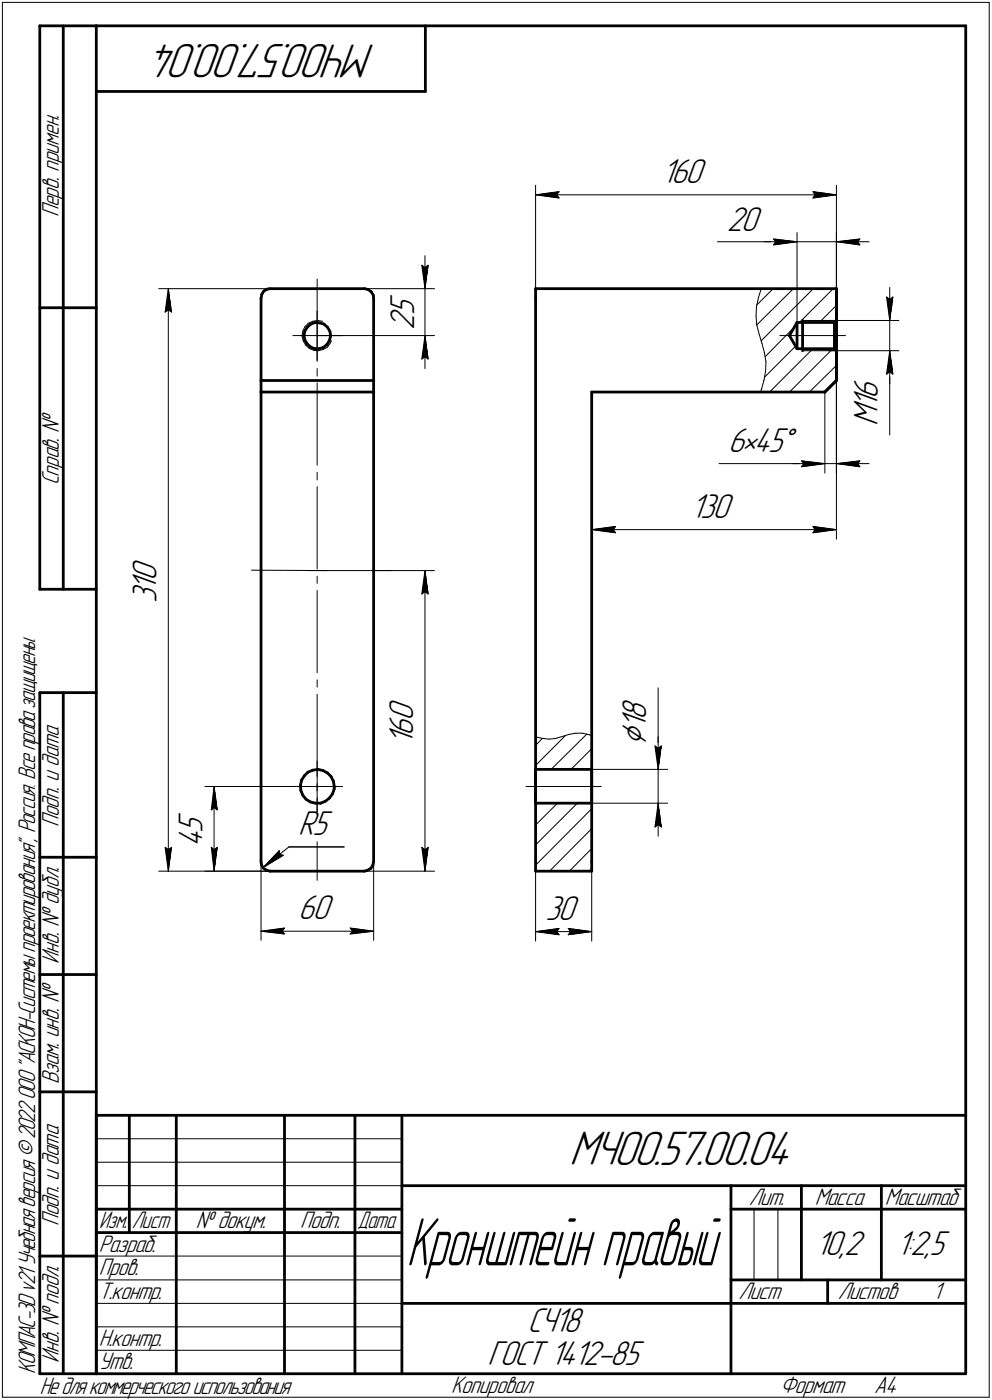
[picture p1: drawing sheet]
<svg xmlns="http://www.w3.org/2000/svg" width="211mm" height="298mm" viewBox="0 0 211 298" stroke-linecap="round" stroke-linejoin="round" font-family="sans-serif">
<defs><g id="words">
<text font-size="15.1" x="86.5" y="269.4">Кронштейн правый</text>
<g font-size="10.9">
<text x="79.9" y="9.4" transform="rotate(-180 79.9 9.4)">МЧ00.57.00.04</text>
<text x="121.1" y="248.1">МЧ00.57.00.04</text>
</g>
<text font-size="8.5" x="137.5" y="158.9" transform="rotate(-90 137.5 158.9)">Ç</text>
<g font-size="7.8">
<text x="140.8" y="38.9">160</text>
<text x="154.6" y="49.2">20</text>
<text x="88.1" y="70.2" transform="rotate(-90 88.1 70.2)">2</text>
<text x="88.1" y="67.2" transform="rotate(-90 88.1 67.2)">5</text>
<text x="186.8" y="86.9" transform="rotate(-90 186.8 86.9)">1</text>
<text x="186.8" y="85" transform="rotate(-90 186.8 85)">6</text>
<text x="186.8" y="90.6" transform="rotate(-90 186.8 90.6)">M</text>
<text x="155" y="96.2">6•45Å</text>
<text x="147" y="110.2">130</text>
<text x="33.3" y="125.8" transform="rotate(-90 33.3 125.8)">1</text>
<text x="33.3" y="123.8" transform="rotate(-90 33.3 123.8)">0</text>
<text x="33.3" y="128.4" transform="rotate(-90 33.3 128.4)">3</text>
<text x="87.9" y="153.6" transform="rotate(-90 87.9 153.6)">0</text>
<text x="137.5" y="155.3" transform="rotate(-90 137.5 155.3)">1</text>
<text x="137.5" y="153.3" transform="rotate(-90 137.5 153.3)">8</text>
<text x="87.9" y="158.6" transform="rotate(-90 87.9 158.6)">1</text>
<text x="87.9" y="156.6" transform="rotate(-90 87.9 156.6)">6</text>
<text x="43.1" y="177.3" transform="rotate(-90 43.1 177.3)">5</text>
<text x="63.4" y="177.8">R5</text>
<text x="43.1" y="180.4" transform="rotate(-90 43.1 180.4)">4</text>
<text x="63.4" y="195.7">60</text>
<text x="116.1" y="195.8">30</text>
<text x="173.5" y="267.2">10,2</text>
<text x="190.8" y="267.2">1:2,5</text>
<text x="112.2" y="283.7">СЧ18</text>
<text x="103.7" y="290.7">ГОСТ 1412-85</text>
</g>
<g font-size="5.4">
<text x="12.6" y="46.3" transform="rotate(-90 12.6 46.3)">Перв. примен.</text>
<text x="12.6" y="103.4" transform="rotate(-90 12.6 103.4)">Справ. №</text>
<text x="12.6" y="176.1" transform="rotate(-90 12.6 176.1)">Подп. и дата</text>
<text x="12.6" y="205.2" transform="rotate(-90 12.6 205.2)">Инв. № дубл.</text>
<text x="12.6" y="230.9" transform="rotate(-90 12.6 230.9)">Взам. инв. №</text>
<text x="159.3" y="256.6">Лит.</text>
<text x="173.4" y="256.6">Масса</text>
<text x="188.3" y="256.6">Масштаб</text>
<text x="12.6" y="261.1" transform="rotate(-90 12.6 261.1)">Подп. и дата</text>
<text x="41.6" y="261.6">№ докум.</text>
<text x="63.9" y="261.6">Подп.</text>
<text x="21" y="266.6">Разраб.</text>
<text x="21" y="271.6">Пров.</text>
<text x="21" y="276.6">Т.контр.</text>
<text x="157.1" y="276.6">Лист</text>
<text x="178.3" y="276.6">Листов</text>
<text x="198.5" y="276.6">1</text>
<text x="21" y="286.6">Н.контр.</text>
<text x="7.5" y="292.5" transform="rotate(-90 7.5 292.5)">КОМПАС-3Dv21 Учебнаяверсия©2022ООО&quot;АСКОН-Системыпроектирования&quot;, Россия. Всеправазащищены.</text>
<text x="12.6" y="290.2" transform="rotate(-90 12.6 290.2)">Инв. № подл.</text>
<text x="21" y="291.6">Утв.</text>
<text x="8.5" y="296.7">Недлякоммерческогоиспользования</text>
<text x="96" y="296.6">Копировал</text>
<text x="166" y="296.6">Формат</text>
<text x="186" y="296.6">A4</text>
</g>
<g font-size="5.3">
<text x="21.1" y="261.6">Изм.</text>
<text x="28.1" y="261.6">Лист</text>
<text x="76.1" y="261.6">Дата</text>
</g>
</g></defs>
<g fill="none" stroke="#000" stroke-width=".59">
<path d="M8.5 5.5v120zM8.5 5.5h12zM13.5 5.5v120zM20.5 5.5v287zM20.5 5.5h185zM20.5 19.5h70zM90.5 5.5v14zM205.5 5.5v287zM8.5 65.5h12zM55.5 63.5v17.5zM55.7 62.7l-.2 .8zM56.1 62l-.4 .7z"/>
<path d="M56.1 62l.8-.4zM56.9 61.6l.6-.1zM57.5 61.5h20.1zM64.7 71.5l.2 .9zM64.9 70.5l-.2 1zM64.9 72.4l.5 .8zM65.4 69.7l.7-.7zM65.4 69.7l-.5 .8zM65.4 73.2l.7 .7zM66.1 69l1-.3zM66.1 73.9l.9 .4zM67 74.3h1z"/>
<path d="M67.1 68.7h.9zM68 68.7l.9 .3zM68 74.3l.9-.4zM68.9 69l.8 .7zM68.9 73.9l.7-.6zM69.7 69.7l.5 .8zM70.1 72.5l-.5 .8zM70.2 70.5l.2 1zM70.4 71.5l-.3 1zM70.4 71.5h.1M77.6 61.5l.7 .1zM78.3 61.6l.7 .5z"/>
<path d="M79 62.1l.4 .7zM79.4 62.8l.1 .7zM79.5 63.5v17.5zM114 63.5v120zM114 61.5v2zM114 61.5h64zM168 71.5l1.6 2.8zM169.6 68.7v5.6zM169.6 68.7h7.9zM169.6 68.7l-1.6 2.8zM169.6 74.3h7.9zM170.8 68.2v.5z"/>
<path d="M170.8 74.3v.4zM170.8 68.7v5.6zM177.5 68.7v5.6zM177.5 74.3l.5 .4zM177.5 68.7l.5-.5zM178 68.2v6.5zM178 61.5v6.7zM178 74.7v6.3zM178 63.5v17.5zM178 61.5v2zM55.5 81h24zM55.5 83.5v100z"/>
<path d="M55.5 81v2.5zM55.5 83.5h24zM79.5 81v2.5zM79.5 83.5v100zM125.9 83.5h49.6zM125.9 83.5v100zM175.5 83.5l2.5-2.5zM8.5 125.5h12zM8.5 147.5v145zM8.5 147.5h12zM13.5 147.5v145zM63.9 167.2l.1 1.1z"/>
<path d="M64 168.3l.4 1zM64.2 166.1l-.3 1.1zM64.4 169.3l.7 .9zM64.8 165.2l-.6 .9zM65.1 170.2l.9 .6zM65.5 164.4l1-.4zM65.5 164.4l-.7 .8zM66 170.8l1.1 .2zM66.5 164l1.1-.2zM67.1 171h1.1zM67.6 163.8l1.1 .3zM68.2 171l1.1-.4z"/>
<path d="M68.7 164.1l1 .5zM69.3 170.6l.8-.7zM69.7 164.6l.7 .8zM70.4 165.4l.6 1zM70.8 169l-.7 .9zM71 166.4l.1 1.1zM71.1 168l-.3 1zM71.1 167.5v.5zM114 164.1v6.8zM114 163.8h11.9zM114 171h11.9zM125.9 164.1v6.8z"/>
<path d="M8.5 182.5h12zM55.5 183.5l.1 .6zM55.6 184.1l.4 .7zM56 184.8l.7 .5zM56.7 185.3l.8 .2zM57.5 185.5h20.1zM77.6 185.5l.5-.2zM78.1 185.3l.8-.4zM79.3 184.2l-.4 .7zM79.5 183.5l-.2 .7zM114 183.5v2zM114 185.5h11.9z"/>
<path d="M125.9 183.5v2zM8.5 207.5h12zM8.5 232.5h12zM20.5 237.5h185zM20.5 237.5v55zM27.5 237.5v25zM37.5 237.5v55zM60.5 237.5v55zM75.5 237.5v55zM85.5 237.5v55zM20.5 257.5h65zM85.5 252.5h120z"/>
<path d="M155.5 252.5v40zM155.5 257.5h15zM170.5 252.5v20zM170.5 257.5h35zM187.5 252.5v20zM8.5 267.5h12zM20.5 262.5h65zM85.5 277.5h70zM155.5 277.5h50zM155.5 272.5h50zM176.1 272.5v5zM8.5 292.5h12z"/>
<path d="M20.5 292.5h185z"/>
</g>
<g fill="none" stroke="#000" stroke-width=".21">
<path d="M.5 .5v297zM.5 .5h210zM210.5 .5v297zM114 39.5v22zM178 39.5v22zM67.5 59.4v17.6zM89.7 56.5l.7 .5zM89.7 56.5l.7 5zM90.4 57l.7-.5zM90.4 54.4v7.1zM91.1 56.5l-.7 5zM114 41.5l5-.7z"/>
<path d="M114 41.5l5 .7zM114 41.5h64zM118.4 41.5l.6 .7zM119 40.8l-.6 .7zM152.7 51.5h11.8zM162.6 51.5h7zM164.5 51.5h5.1zM164.6 50.9l5 .6zM164.6 50.9l.4 .6zM164.6 52.2l5-.7zM165 51.5l-.4 .7zM169.6 49.5v19.2z"/>
<path d="M169.6 51.5h8.4zM173 42.2l5-.7zM173 40.8l.4 .7zM173 40.8l5 .7zM173.4 41.5l-.4 .7zM178 49.5v18.7zM178 51.5l5 .7zM178 51.5l5-.6zM178 51.5h6.9zM182.5 51.5l.5 .7zM183 50.9l-.5 .6zM33.8 61.5h29.8z"/>
<path d="M35.1 66.5l.7-.5zM35.8 61.5l.7 5zM35.8 66l.7 .5zM35.8 61.5l-.7 5zM35.8 61.5v124zM62.3 71.5h5.2zM64.3 71.5l.2 1.1zM64.4 70.5l-.1 1zM64.5 72.6l.5 .9zM64.9 69.6l-.5 .9zM65 73.5l.8 .7zM65.6 68.8l.9-.4z"/>
<path d="M65.6 68.8l-.7 .8zM65.8 74.2l.9 .4zM66.5 68.4l1.1-.2zM66.7 74.6l1 .1zM67.5 78.5v1.6zM67.5 66.2v5.3zM67.5 71.5v5.2zM67.5 71.5h5.2zM67.5 71.5h25zM67.6 68.2l1.1 .2zM67.7 74.7l1-.3zM68.7 74.4l1-.5z"/>
<path d="M70.3 73.1l-.6 .8zM70.5 72.6l-.2 .5zM77.6 61.5h14.9zM89.7 76.5l.7-.6zM90.4 71.5l-.7 5zM90.4 75.9l.7 .6zM90.4 71.5l.7 5zM90.4 71.5v7zM90.4 61.5v10zM160.9 67.3l.1 2zM161 65.4l-.1 1.9zM161 69.3l.5 1.9z"/>
<path d="M161 69.2l7.8-7.7zM161 64.9l3.5-3.4zM161.4 63.4l-.4 2zM161.5 71.2l.6 2zM162 61.5l-.6 1.9zM162 72.6l11.1-11.1zM162.1 73.2l.5 1.9zM162.6 75.1l.4 1.9zM162.9 79l-.3 1.9zM163 77l-.1 2zM165.9 71.5h14zM168.8 69.8l-6 6.1z"/>
<path d="M170.1 68.7l7.2-7.2zM170.8 74.7h7.2zM170.8 68.2h7.2zM174.3 68.7l3.7-3.7zM175.5 68.2h15.8zM176.2 74.7h15.1zM188.6 79.7l.7-.5zM188.6 63.2l.7 .6zM188.6 63.2l.7 5zM189.3 74.7v17.9zM189.3 74.7l-.7 5zM189.3 79.2l.7 .5z"/>
<path d="M189.3 74.7l.7 5zM189.3 74.7v7zM189.3 63.8l.7-.6zM189.3 61.2v7zM189.3 68.2v6.5zM190 63.2l-.7 5zM67.5 81.5v17.6zM125.9 94v20.8zM153 98.7h22.5zM162.1 82.8l-.3 .7zM162.6 80.9l-.5 1.9zM162.7 80.3l6.5-6.6z"/>
<path d="M163.7 83.5l9.3-9.2zM168 83.5l9.2-9.2zM168.6 98.7h6.9zM170.5 98.1l5 .6zM170.5 98.1l.5 .6zM170.5 99.4l5-.7zM171 98.7l-.5 .7zM172.2 83.5l5.8-5.7zM175.5 83.5v17.3zM175.5 98.7h2.5zM178 81v33.8zM178 81v19.8z"/>
<path d="M178 98.7l5 .7zM178 98.7l5-.6zM178 98.7h6.9zM182.5 98.7l.5 .7zM183 98.1l-.5 .6zM67.5 103.6v17.6zM67.5 100.6v1.6zM125.9 112.8l5.1-.7zM125.9 112.8l5.1 .7zM125.9 112.8h52.1zM130.5 112.8l.5 .7zM131 112.1l-.5 .7z"/>
<path d="M173 113.5l5-.7zM173 112.1l.4 .7zM173 112.1l5 .7zM173.4 112.8l-.4 .7zM53.5 121.4l16 .1zM65.5 121.5h17.6zM67.5 125.7v17.6zM67.5 122.7v1.5zM79.5 121.5h13zM89.7 126.5l.7-.5zM90.4 121.5l.7 5zM90.4 126l.7 .5z"/>
<path d="M90.4 121.5l-.7 5zM90.4 121.5v64zM67.5 147.8v17.6zM67.5 144.8v1.5zM114 156.9l1.4 .3zM115.4 157.2l1.4 .2zM115.4 157.2l-1.4 1.5zM116.8 157.4l1.5-.2zM118.3 157.2l1.4-.4zM119.7 156.8l1.4-.4zM121.1 156.4l1.4-.3zM122.5 156.1h1.5z"/>
<path d="M124 156.1l1.4 .4zM125.4 156.5l.5 .1zM139.4 158.8l.6 .5zM139.4 158.8l.6 5zM140 146.5v17.3zM140 159.3l.7-.5zM140 156.9v6.9zM140.7 158.8l-.7 5zM43.6 167.5h20.5zM45 172.5l.6-.5zM45.6 167.5l.6 5zM45.6 172l.6 .5z"/>
<path d="M45.6 167.5l-.6 5zM45.6 167.5v18zM62.1 167.5h5.4zM67.5 169.9v17.6zM67.5 166.9v1.5zM67.5 162.1v5.4zM67.5 167.5v5.4zM67.5 167.5h5.4zM111.9 167.5h16zM114 179.9l8.9-8.9zM114 175.7l4.6-4.7zM114 163l6.3-6.4z"/>
<path d="M114.3 171l-.3 .4zM117.3 163.8l7.6-7.5zM121.5 163.8l4.4-4.4zM125.8 163.8l.1-.1zM125.9 176.4l-9 9.1zM125.9 172.2l-11.9 12zM125.9 171h16.2zM125.9 163.8h16.2zM139.4 176.1l.6-.5zM140 171l-.6 5.1zM140 175.6l.7 .5zM140 171l.7 5.1z"/>
<path d="M140 171v7.1zM140 163.8v7.2zM33.8 185.5h26.7zM35.1 180.4l.7 5.1zM35.1 180.4l.7 .5zM35.8 180.9l.7-.5zM36.5 180.4l-.7 5.1zM43.6 185.5h16.9zM45 180.4l.6 5.1zM45 180.4l.6 .5zM45.6 180.9l.6-.5zM46.2 180.4l-.6 5.1z"/>
<path d="M55.5 183.5v16.7zM55.5 198.3l5-.7zM55.5 198.3l5 .6zM55.5 198.3h24zM56 184.7l4.3-2.6zM56 184.7l5.5-4.4zM59.4 181.1l-3.4 3.6zM59.4 181.1v.8zM59.4 181.9l.9 .2zM60 198.3l.5 .6zM60.5 197.6l-.5 .7zM61.5 180.3h11.7z"/>
<path d="M74.5 198.9l5-.6zM74.5 197.6l.5 .7zM74.5 197.6l5 .7zM75 198.3l-.5 .6zM77.6 185.5h14.9zM79.5 183.5v16.7zM89.7 180.4l.7 5.1zM89.7 180.4l.7 .5zM90.4 180.9l.7-.5zM91.1 180.4l-.7 5.1zM114 185.5v14.9zM114 198.4l5-.7z"/>
<path d="M114 198.4l5 .7zM114 198.4h11.9zM118.4 198.4l.6 .7zM119 197.7l-.6 .7zM120.9 199.1l5-.7zM120.9 197.7l.5 .7zM120.9 197.7l5 .7zM121.4 198.4l-.5 .7zM125.9 184.9l-.5 .6zM125.9 180.7l-4.7 4.8zM125.9 185.5v14.9zM20.5 247.5h65z"/>
<path d="M20.5 252.5h65zM20.5 242.5h65zM160.4 257.5v15zM165.5 257.5v15zM20.5 267.5h65zM20.5 272.5h65zM20.5 277.5h65zM.5 297.5h210zM20.5 282.5h65zM20.5 287.5h65z"/>
</g>
<g fill="#fff" stroke="#fff" stroke-width=".21">
<path d="M63.4 190.2h8.2zM63.4 190.2h8.2zM63.4 190.3h8.2zM63.4 190.4h8.2zM63.4 190.5h8.2zM63.4 190.6h8.2zM63.4 190.7h8.2zM63.4 190.8h8.2zM63.4 190.8h8.2zM63.4 190.9h8.2zM63.4 191h8.2zM63.4 191.1h8.2zM63.4 191.2h8.2zM63.4 191.3h8.2zM63.4 191.3h8.2zM63.4 191.4h8.2zM63.4 191.5h8.2zM63.4 191.6h8.2zM63.4 191.7h8.2zM63.4 191.8h8.2zM63.4 191.9h8.2zM63.4 191.9h8.2zM63.4 192h8.2zM63.4 192.1h8.2zM63.4 192.2h8.2zM63.4 192.3h8.2zM63.4 192.4h8.2zM63.4 192.4h8.2zM63.4 192.5h8.2zM63.4 192.6h8.2zM63.4 192.7h8.2zM63.4 192.8h8.2zM63.4 192.9h8.2zM63.4 193h8.2zM63.4 193h8.2zM63.4 193.1h8.2zM63.4 193.2h8.2zM63.4 193.3h8.2zM63.4 193.4h8.2zM63.4 193.5h8.2zM63.4 193.5h8.2zM63.4 193.6h8.2zM63.4 193.7h8.2zM63.4 193.8h8.2zM63.4 193.9h8.2zM63.4 194h8.2zM63.4 194.1h8.2zM63.4 194.1h8.2zM63.4 194.2h8.2zM63.4 194.3h8.2zM63.4 194.4h8.2zM63.4 194.5h8.2zM63.4 194.6h8.2zM63.4 194.6h8.2zM63.4 194.7h8.2zM63.4 194.8h8.2zM63.4 194.9h8.2zM63.4 195h8.2zM63.4 195.1h8.2zM63.4 195.2h8.2zM63.4 195.2h8.2zM63.4 195.3h8.2zM63.4 195.4h8.2zM63.4 195.5h8.2zM63.4 195.6h8.2zM63.4 195.7h8.2zM63.4 195.7h8.2zM63.4 195.8h8.2zM63.4 195.9h8.2zM63.4 196h8.2zM63.4 196.1h8.2zM63.4 196.2h8.2zM63.4 196.3h8.2zM63.4 196.3h8.2zM63.4 196.4h8.2zM63.4 196.5h8.2zM63.4 196.6h8.2zM63.4 196.7h8.2zM63.4 196.8h8.2zM63.4 196.8h8.2zM63.4 196.9h8.2zM63.4 197h8.2zM63.4 197.1h8.2zM63.4 197.2h8.2z"/>
<path d="M60.5 197.1h.5zM59.9 197.2h1.1zM59.2 197.3h1.8zM58.6 197.4h2.4zM58 197.4h3zM57.3 197.5h3.7zM57.1 197.6h3.9zM57 197.7h4zM56.7 197.8h4.3zM56.6 197.9h4.4zM56.4 198h4.6zM56.1 198h4.9zM56 198.1h5zM55.8 198.2h5.2zM55.5 198.3h5.5zM55.8 198.4h5.2zM56 198.5h5zM56.2 198.5h4.8zM56.5 198.6h4.5zM56.7 198.7h4.3zM56.9 198.8h4.1zM57.1 198.9h3.9zM57.3 199h3.7zM58 199.1h3zM58.6 199.1h2.4zM59.2 199.2h1.8zM59.9 199.3h1.1zM60.5 199.4h.5z"/>
<path d="M74 197.1h.7zM74 197.2h1.3zM74 197.3h1.9zM74 197.4h2.5zM74 197.4h3.1zM74 197.5h3.7zM74 197.6h4zM74 197.7h4.1zM74 197.8h4.3zM74 197.9h4.6zM74 198h4.7zM74 198h4.9zM74 198.1h5.2zM74 198.2h5.3zM74 198.3h5.5zM74 198.4h5.3zM74 198.5h5.1zM74 198.5h4.9zM74 198.6h4.7zM74 198.7h4.4zM74 198.8h4.2zM74 198.9h4zM74 199h3.7zM74 199.1h3.1zM74 199.1h2.5zM74 199.2h1.9zM74 199.3h1.3zM74 199.4h.7z"/>
<path d="M59.4 180.5h.3zM59.4 180.6h.4zM59.3 180.7h.6zM59.2 180.8h.7zM59.1 180.8h.8zM59 180.9h1zM58.9 181h1.2zM58.8 181.1h1.4zM58.8 181.2h1.5zM58.7 181.3h1.6zM58.6 181.4h1.8zM58.5 181.4h2zM58.4 181.5h2.1zM58.3 181.6h2.2zM58.3 181.7h2.3zM58.2 181.8h2.5zM58.1 181.9h2.7zM58 181.9h2.8zM57.9 182h3zM57.8 182.1h3.2zM57.7 182.2h3.3zM57.7 182.3h3.3zM57.6 182.4h3.4zM57.5 182.5h3.3zM57.4 182.5h3.2zM57.3 182.6h3.2zM57.2 182.7h3.2zM57.1 182.8h3.1zM57.1 182.9h2.9zM57 183h2.9zM56.9 183h2.9zM56.9 183.1h2.7zM56.8 183.2h2.6zM56.8 183.3h2.6zM56.7 183.4h2.5zM56.7 183.5h2.3zM56.6 183.6h2.3zM56.6 183.6h2.2zM56.6 183.7h2zM56.6 183.8h1.8zM56.5 183.9h1.8zM56.4 184h1.8zM56.4 184.1h1.6zM56.3 184.1h1.5zM56.3 184.2h1.3zM56.2 184.3h1.1zM56.2 184.4h.9zM56.1 184.5h.7zM56.1 184.6h.5zM56 184.7h.3z"/>
<path d="M63.4 173.1h7.6zM63.4 173.1h7.6zM63.4 173.2h7.6zM63.4 173.3h7.6zM63.4 173.4h7.6zM63.4 173.5h7.6zM63.4 173.6h7.6zM63.4 173.7h7.6zM63.4 173.7h7.6zM63.4 173.8h7.6zM63.4 173.9h7.6zM63.4 174h7.6zM63.4 174.1h7.6zM63.4 174.2h7.6zM63.4 174.2h7.6zM63.4 174.3h7.6zM63.4 174.4h7.6zM63.4 174.5h7.6zM63.4 174.6h7.6zM63.4 174.7h7.6zM63.4 174.8h7.6zM63.4 174.8h7.6zM63.4 174.9h7.6zM63.4 175h7.6zM63.4 175.1h7.6zM63.4 175.2h7.6zM63.4 175.3h7.6zM63.4 175.3h7.6zM63.4 175.4h7.6zM63.4 175.5h7.6zM63.4 175.6h7.6zM63.4 175.7h7.6zM63.4 175.8h7.6zM63.4 175.9h7.6zM63.4 175.9h7.6zM63.4 176h7.6zM63.4 176.1h7.6zM63.4 176.2h7.6zM63.4 176.3h7.6zM63.4 176.4h7.6zM63.4 176.4h7.6zM63.4 176.5h7.6zM63.4 176.6h7.6zM63.4 176.7h7.6zM63.4 176.8h7.6zM63.4 176.9h7.6zM63.4 177h7.6zM63.4 177h7.6zM63.4 177.1h7.6zM63.4 177.2h7.6zM63.4 177.3h7.6zM63.4 177.4h7.6zM63.4 177.5h7.6zM63.4 177.5h7.6zM63.4 177.6h7.6zM63.4 177.7h7.6zM63.4 177.8h7.6zM63.4 177.9h7.6zM63.4 178h7.6zM63.4 178.1h7.6zM63.4 178.1h7.6zM63.4 178.2h7.6zM63.4 178.3h7.6zM63.4 178.4h7.6zM63.4 178.5h7.6zM63.4 178.6h7.6zM63.4 178.6h7.6zM63.4 178.7h7.6zM63.4 178.8h7.6zM63.4 178.9h7.6zM63.4 179h7.6zM63.4 179.1h7.6z"/>
<path d="M82.3 148.3h7.1zM82.3 148.4h7.1zM82.3 148.5h7.1zM82.3 148.6h7.1zM82.3 148.7h7.1zM82.3 148.8h7.1zM82.3 148.8h7.1zM82.3 148.9h7.1zM82.3 149h7.1zM82.3 149.1h7.1zM82.3 149.2h7.1zM82.3 149.3h7.1zM82.3 149.4h7.1zM82.3 149.4h7.1zM82.3 149.5h7.1zM82.3 149.6h7.1zM82.3 149.7h7.1zM82.3 149.8h7.1zM82.3 149.9h7.1zM82.3 149.9h7.1zM82.3 150h7.1zM82.3 150.1h7.1zM82.3 150.2h7.1zM82.3 150.3h7.1zM82.3 150.4h7.1zM82.3 150.5h7.1zM82.3 150.5h7.1zM82.3 150.6h7.1zM82.3 150.7h7.1zM82.3 150.8h7.1zM82.3 150.9h7.1zM82.3 151h7.1zM82.3 151h7.1zM82.3 151.1h7.1zM82.3 151.2h7.1zM82.3 151.3h7.1zM82.3 151.4h7.1zM82.3 151.5h7.1zM82.3 151.6h7.1zM82.3 151.6h7.1zM82.3 151.7h7.1zM82.3 151.8h7.1zM82.3 151.9h7.1zM82.3 152h7.1zM82.3 152.1h7.1zM82.3 152.1h7.1zM82.3 152.2h7.1zM82.3 152.3h7.1zM82.3 152.4h7.1zM82.3 152.5h7.1zM82.3 152.6h7.1zM82.3 152.7h7.1zM82.3 152.7h7.1zM82.3 152.8h7.1zM82.3 152.9h7.1zM82.3 153h7.1zM82.3 153.1h7.1zM82.3 153.2h7.1zM82.3 153.2h7.1zM82.3 153.3h7.1zM82.3 153.4h7.1zM82.3 153.5h7.1zM82.3 153.6h7.1zM82.3 153.7h7.1zM82.3 153.8h7.1zM82.3 153.8h7.1zM82.3 153.9h7.1zM82.3 154h7.1zM82.3 154.1h7.1zM82.3 154.2h7.1zM82.3 154.3h7.1zM82.3 154.3h7.1zM82.3 154.4h7.1zM82.3 154.5h7.1zM82.3 154.6h7.1zM82.3 154.7h7.1zM82.3 154.8h7.1zM82.3 154.9h7.1zM82.3 154.9h7.1zM82.3 155h7.1zM82.3 155.1h7.1zM82.3 155.2h7.1zM82.3 155.3h7.1zM82.3 155.4h7.1zM82.3 155.4h7.1zM82.3 155.5h7.1zM82.3 155.6h7.1zM82.3 155.7h7.1zM82.3 155.8h7.1zM82.3 155.9h7.1zM82.3 156h7.1zM82.3 156h7.1zM82.3 156.1h7.1zM82.3 156.2h7.1zM82.3 156.3h7.1zM82.3 156.4h7.1zM82.3 156.5h7.1zM82.3 156.5h7.1zM82.3 156.6h7.1zM82.3 156.7h7.1zM82.3 156.8h7.1zM82.3 156.9h7.1zM82.3 157h7.1zM82.3 157.1h7.1zM82.3 157.1h7.1zM82.3 157.2h7.1zM82.3 157.3h7.1zM82.3 157.4h7.1zM82.3 157.5h7.1zM82.3 157.6h7.1zM82.3 157.6h7.1zM82.3 157.7h7.1zM82.3 157.8h7.1zM82.3 157.9h7.1zM82.3 158h7.1zM82.3 158.1h7.1zM82.3 158.2h7.1zM82.3 158.2h7.1zM82.3 158.3h7.1zM82.3 158.4h7.1zM82.3 158.5h7.1z"/>
<path d="M89.2 180h2.4zM89.2 180.1h2.4zM89.2 180.2h2.4zM89.2 180.3h2.4zM89.2 180.3h2.4zM89.2 180.4h2.4zM89.2 180.5h2.4zM89.2 180.6h2.4zM89.3 180.7h2.3zM89.3 180.8h2.2zM89.3 180.8h2.2zM89.3 180.9h2.2zM89.3 181h2.2zM89.3 181.1h2.2zM89.3 181.2h2.2zM89.4 181.3h2.1zM89.4 181.4h2.1zM89.4 181.4h2.1zM89.4 181.5h2zM89.4 181.6h2zM89.4 181.7h2zM89.4 181.8h2zM89.5 181.9h1.9zM89.5 181.9h1.9zM89.5 182h1.9zM89.5 182.1h1.9zM89.5 182.2h1.9zM89.5 182.3h1.9zM89.5 182.4h1.9zM89.6 182.5h1.8zM89.6 182.5h1.8zM89.6 182.6h1.8zM89.6 182.7h1.8zM89.6 182.8h1.8zM89.6 182.9h1.8zM89.6 183h1.7zM89.7 183h1.6zM89.7 183.1h1.6zM89.7 183.2h1.6zM89.7 183.3h1.6zM89.7 183.4h1.6zM89.7 183.5h1.6zM89.7 183.6h1.6zM89.7 183.6h1.5zM89.7 183.7h1.5zM89.7 183.8h1.5zM89.8 183.9h1.3zM89.8 184h1.3zM89.9 184.1h1.1zM89.9 184.1h1.1zM89.9 184.2h1.1zM90 184.3h.9zM90 184.4h.9zM90.1 184.5h.7zM90.1 184.6h.7zM90.1 184.7h.7zM90.2 184.7h.6zM90.2 184.8h.6zM90.3 184.9h.4zM90.3 185h.4zM90.3 185.1h.4zM90.3 185.2h.3zM90.3 185.3h.3z"/>
<path d="M90.3 121.8h.3zM90.3 121.8h.3zM90.3 121.9h.4zM90.3 122h.4zM90.2 122.1h.5zM90.2 122.2h.6zM90.2 122.3h.6zM90.1 122.3h.7zM90.1 122.4h.7zM90 122.5h.9zM90 122.6h.9zM89.9 122.7h1zM89.9 122.8h1.1zM89.9 122.9h1.1zM89.8 122.9h1.3zM89.8 123h1.3zM89.7 123.1h1.5zM89.7 123.2h1.5zM89.7 123.3h1.5zM89.7 123.4h1.6zM89.7 123.4h1.6zM89.7 123.5h1.6zM89.7 123.6h1.6zM89.7 123.7h1.6zM89.7 123.8h1.6zM89.7 123.9h1.6zM89.6 124h1.7zM89.6 124h1.8zM89.6 124.1h1.8zM89.6 124.2h1.8zM89.6 124.3h1.8zM89.6 124.4h1.8zM89.6 124.5h1.8zM89.5 124.5h1.9zM89.5 124.6h1.9zM89.5 124.7h1.9zM89.5 124.8h1.9zM89.5 124.9h1.9zM89.5 125h1.9zM89.5 125.1h1.9zM89.4 125.1h2zM89.4 125.2h2zM89.4 125.3h2zM89.4 125.4h2zM89.4 125.5h2zM89.4 125.6h2.1zM89.4 125.6h2.1zM89.4 125.7h2.1zM89.3 125.8h2.2zM89.3 125.9h2.2zM89.3 126h2.2zM89.3 126.1h2.2zM89.3 126.2h2.2zM89.3 126.2h2.2zM89.3 126.3h2.3zM89.2 126.4h2.4zM89.2 126.5h2.4zM89.2 126.6h2.4zM89.2 126.7h2.4zM89.2 126.7h2.4zM89.2 126.8h2.4zM89.2 126.9h2.4z"/>
<path d="M37.4 172.6h7.2zM37.4 172.6h7.2zM37.4 172.7h7.2zM37.4 172.8h7.2zM37.4 172.9h7.2zM37.4 173h7.2zM37.4 173.1h7.2zM37.4 173.1h7.2zM37.4 173.2h7.2zM37.4 173.3h7.2zM37.4 173.4h7.2zM37.4 173.5h7.2zM37.4 173.6h7.2zM37.4 173.7h7.2zM37.4 173.7h7.2zM37.4 173.8h7.2zM37.4 173.9h7.2zM37.4 174h7.2zM37.4 174.1h7.2zM37.4 174.2h7.2zM37.4 174.2h7.2zM37.4 174.3h7.2zM37.4 174.4h7.2zM37.4 174.5h7.2zM37.4 174.6h7.2zM37.4 174.7h7.2zM37.4 174.8h7.2zM37.4 174.8h7.2zM37.4 174.9h7.2zM37.4 175h7.2zM37.4 175.1h7.2zM37.4 175.2h7.2zM37.4 175.3h7.2zM37.4 175.3h7.2zM37.4 175.4h7.2zM37.4 175.5h7.2zM37.4 175.6h7.2zM37.4 175.7h7.2zM37.4 175.8h7.2zM37.4 175.9h7.2zM37.4 175.9h7.2zM37.4 176h7.2zM37.4 176.1h7.2zM37.4 176.2h7.2zM37.4 176.3h7.2zM37.4 176.4h7.2zM37.4 176.4h7.2zM37.4 176.5h7.2zM37.4 176.6h7.2zM37.4 176.7h7.2zM37.4 176.8h7.2zM37.4 176.9h7.2zM37.4 177h7.2zM37.4 177h7.2zM37.4 177.1h7.2zM37.4 177.2h7.2zM37.4 177.3h7.2zM37.4 177.4h7.2zM37.4 177.5h7.2zM37.4 177.5h7.2zM37.4 177.6h7.2zM37.4 177.7h7.2zM37.4 177.8h7.2zM37.4 177.9h7.2zM37.4 178h7.2zM37.4 178.1h7.2zM37.4 178.1h7.2zM37.4 178.2h7.2zM37.4 178.3h7.2zM37.4 178.4h7.2zM37.4 178.5h7.2zM37.4 178.6h7.2zM37.4 178.6h7.2zM37.4 178.7h7.2zM37.4 178.8h7.2zM37.4 178.9h7.2zM37.4 179h7.2zM37.4 179.1h7.2zM37.4 179.2h7.2zM37.4 179.2h7.2zM37.4 179.3h7.2zM37.4 179.4h7.2zM37.4 179.5h7.2zM37.4 179.6h7.2zM37.4 179.7h7.2zM37.4 179.7h7.2zM37.4 179.8h7.2zM37.4 179.9h7.2zM37.4 180h7.2zM37.4 180.1h7.2zM37.4 180.2h7.2zM37.4 180.3h7.2z"/>
<path d="M44.4 180h2.4zM44.4 180.1h2.4zM44.4 180.2h2.4zM44.4 180.3h2.4zM44.4 180.3h2.4zM44.4 180.4h2.4zM44.4 180.5h2.4zM44.4 180.6h2.4zM44.5 180.7h2.2zM44.5 180.8h2.2zM44.5 180.8h2.2zM44.5 180.9h2.2zM44.5 181h2.2zM44.5 181.1h2.2zM44.5 181.2h2.2zM44.6 181.3h2.1zM44.6 181.4h2.1zM44.6 181.4h2.1zM44.6 181.5h2.1zM44.6 181.6h2.1zM44.6 181.7h2.1zM44.6 181.8h2.1zM44.7 181.9h1.9zM44.7 181.9h1.9zM44.7 182h1.9zM44.7 182.1h1.9zM44.7 182.2h1.9zM44.7 182.3h1.9zM44.7 182.4h1.9zM44.8 182.5h1.7zM44.8 182.5h1.7zM44.8 182.6h1.7zM44.8 182.7h1.7zM44.8 182.8h1.7zM44.8 182.9h1.7zM44.8 183h1.7zM44.9 183h1.5zM44.9 183.1h1.5zM44.9 183.2h1.5zM44.9 183.3h1.5zM44.9 183.4h1.5zM44.9 183.5h1.5zM44.9 183.6h1.5zM44.9 183.6h1.4zM45 183.7h1.3zM45 183.8h1.3zM45 183.9h1.2zM45 184h1.2zM45 184.1h1.1zM45.1 184.1h1zM45.1 184.2h1zM45.1 184.3h1zM45.2 184.4h.9zM45.2 184.5h.8zM45.2 184.6h.8zM45.3 184.7h.7zM45.3 184.7h.6zM45.4 184.8h.5zM45.4 184.9h.4zM45.4 185h.4zM45.5 185.1h.3zM45.5 185.2h.2zM45.5 185.3h.2z"/>
<path d="M45.5 167.7h.2zM45.5 167.8h.2zM45.5 167.9h.3zM45.4 168h.4zM45.4 168.1h.4zM45.3 168.1h.6zM45.3 168.2h.6zM45.3 168.3h.7zM45.2 168.4h.8zM45.2 168.5h.9zM45.2 168.6h.9zM45.1 168.7h1zM45.1 168.7h1zM45 168.8h1.1zM45 168.9h1.2zM45 169h1.2zM45 169.1h1.3zM45 169.2h1.3zM44.9 169.2h1.4zM44.9 169.3h1.5zM44.9 169.4h1.5zM44.9 169.5h1.5zM44.9 169.6h1.5zM44.9 169.7h1.5zM44.9 169.8h1.5zM44.9 169.8h1.5zM44.8 169.9h1.7zM44.8 170h1.7zM44.8 170.1h1.7zM44.8 170.2h1.7zM44.8 170.3h1.7zM44.8 170.3h1.7zM44.8 170.4h1.7zM44.7 170.5h1.9zM44.7 170.6h1.9zM44.7 170.7h1.9zM44.7 170.8h1.9zM44.7 170.9h1.9zM44.7 170.9h1.9zM44.7 171h1.9zM44.6 171.1h2zM44.6 171.2h2.1zM44.6 171.3h2.1zM44.6 171.4h2.1zM44.6 171.4h2.1zM44.6 171.5h2.1zM44.6 171.6h2.1zM44.6 171.7h2.1zM44.5 171.8h2.2zM44.5 171.9h2.2zM44.5 172h2.2zM44.5 172h2.2zM44.5 172.1h2.2zM44.5 172.2h2.2zM44.5 172.3h2.2zM44.4 172.4h2.4zM44.4 172.5h2.4zM44.4 172.6h2.4zM44.4 172.6h2.4zM44.4 172.7h2.4zM44.4 172.8h2.4zM44.4 172.9h2.4z"/>
<path d="M27.7 118.5h7.1zM27.7 118.6h7.1zM27.7 118.7h7.1zM27.7 118.8h7.1zM27.7 118.9h7.1zM27.7 119h7.1zM27.7 119h7.1zM27.7 119.1h7.1zM27.7 119.2h7.1zM27.7 119.3h7.1zM27.7 119.4h7.1zM27.7 119.5h7.1zM27.7 119.5h7.1zM27.7 119.6h7.1zM27.7 119.7h7.1zM27.7 119.8h7.1zM27.7 119.9h7.1zM27.7 120h7.1zM27.7 120.1h7.1zM27.7 120.1h7.1zM27.7 120.2h7.1zM27.7 120.3h7.1zM27.7 120.4h7.1zM27.7 120.5h7.1zM27.7 120.6h7.1zM27.7 120.6h7.1zM27.7 120.7h7.1zM27.7 120.8h7.1zM27.7 120.9h7.1zM27.7 121h7.1zM27.7 121.1h7.1zM27.7 121.2h7.1zM27.7 121.2h7.1zM27.7 121.3h7.1zM27.7 121.4h7.1zM27.7 121.5h7.1zM27.7 121.6h7.1zM27.7 121.7h7.1zM27.7 121.8h7.1zM27.7 121.8h7.1zM27.7 121.9h7.1zM27.7 122h7.1zM27.7 122.1h7.1zM27.7 122.2h7.1zM27.7 122.3h7.1zM27.7 122.3h7.1zM27.7 122.4h7.1zM27.7 122.5h7.1zM27.7 122.6h7.1zM27.7 122.7h7.1zM27.7 122.8h7.1zM27.7 122.9h7.1zM27.7 122.9h7.1zM27.7 123h7.1zM27.7 123.1h7.1zM27.7 123.2h7.1zM27.7 123.3h7.1zM27.7 123.4h7.1zM27.7 123.4h7.1zM27.7 123.5h7.1zM27.7 123.6h7.1zM27.7 123.7h7.1zM27.7 123.8h7.1zM27.7 123.9h7.1zM27.7 124h7.1zM27.7 124h7.1zM27.7 124.1h7.1zM27.7 124.2h7.1zM27.7 124.3h7.1zM27.7 124.4h7.1zM27.7 124.5h7.1zM27.7 124.5h7.1zM27.7 124.6h7.1zM27.7 124.7h7.1zM27.7 124.8h7.1zM27.7 124.9h7.1zM27.7 125h7.1zM27.7 125.1h7.1zM27.7 125.1h7.1zM27.7 125.2h7.1zM27.7 125.3h7.1zM27.7 125.4h7.1zM27.7 125.5h7.1zM27.7 125.6h7.1zM27.7 125.6h7.1zM27.7 125.7h7.1zM27.7 125.8h7.1zM27.7 125.9h7.1zM27.7 126h7.1zM27.7 126.1h7.1zM27.7 126.2h7.1zM27.7 126.2h7.1zM27.7 126.3h7.1zM27.7 126.4h7.1zM27.7 126.5h7.1zM27.7 126.6h7.1zM27.7 126.7h7.1zM27.7 126.7h7.1zM27.7 126.8h7.1zM27.7 126.9h7.1zM27.7 127h7.1zM27.7 127.1h7.1zM27.7 127.2h7.1zM27.7 127.3h7.1zM27.7 127.3h7.1zM27.7 127.4h7.1zM27.7 127.5h7.1zM27.7 127.6h7.1zM27.7 127.7h7.1zM27.7 127.8h7.1zM27.7 127.8h7.1zM27.7 127.9h7.1zM27.7 128h7.1zM27.7 128.1h7.1zM27.7 128.2h7.1zM27.7 128.3h7.1zM27.7 128.4h7.1z"/>
<path d="M34.6 180h2.5zM34.7 180.1h2.4zM34.7 180.2h2.4zM34.7 180.3h2.4zM34.7 180.3h2.4zM34.7 180.4h2.4zM34.7 180.5h2.4zM34.7 180.6h2.4zM34.7 180.7h2.3zM34.8 180.8h2.2zM34.8 180.8h2.2zM34.8 180.9h2.2zM34.8 181h2.2zM34.8 181.1h2.2zM34.8 181.2h2.2zM34.8 181.3h2.1zM34.8 181.4h2.1zM34.8 181.4h2.1zM34.9 181.5h2zM34.9 181.6h2zM34.9 181.7h2zM34.9 181.8h2zM34.9 181.9h1.9zM34.9 181.9h1.9zM34.9 182h1.9zM34.9 182.1h1.9zM35 182.2h1.8zM35 182.3h1.8zM35 182.4h1.8zM35 182.5h1.7zM35 182.5h1.7zM35 182.6h1.7zM35 182.7h1.7zM35 182.8h1.7zM35 182.9h1.7zM35.1 183h1.6zM35.1 183h1.6zM35.1 183.1h1.6zM35.1 183.2h1.6zM35.1 183.3h1.6zM35.1 183.4h1.6zM35.1 183.5h1.6zM35.1 183.6h1.6zM35.1 183.6h1.5zM35.1 183.7h1.5zM35.1 183.8h1.5zM35.2 183.9h1.3zM35.2 184h1.3zM35.3 184.1h1.1zM35.3 184.1h1.1zM35.3 184.2h1.1zM35.4 184.3h.9zM35.4 184.4h.9zM35.5 184.5h.7zM35.5 184.6h.7zM35.5 184.7h.7zM35.6 184.7h.6zM35.6 184.8h.6zM35.6 184.9h.5zM35.6 185h.5zM35.6 185.1h.5zM35.7 185.2h.3zM35.7 185.3h.3z"/>
<path d="M35.7 61.7h.3zM35.7 61.8h.3zM35.6 61.9h.5zM35.6 62h.5zM35.6 62.1h.5zM35.6 62.1h.6zM35.6 62.2h.6zM35.5 62.3h.7zM35.5 62.4h.7zM35.4 62.5h.9zM35.4 62.6h.9zM35.3 62.7h1zM35.3 62.7h1.1zM35.3 62.8h1.1zM35.2 62.9h1.3zM35.2 63h1.3zM35.1 63.1h1.5zM35.1 63.2h1.5zM35.1 63.2h1.5zM35.1 63.3h1.6zM35.1 63.4h1.6zM35.1 63.5h1.6zM35.1 63.6h1.6zM35.1 63.7h1.6zM35.1 63.8h1.6zM35.1 63.8h1.6zM35.1 63.9h1.6zM35 64h1.7zM35 64.1h1.7zM35 64.2h1.7zM35 64.3h1.7zM35 64.3h1.7zM35 64.4h1.7zM35 64.5h1.8zM35 64.6h1.8zM35 64.7h1.8zM34.9 64.8h1.9zM34.9 64.9h1.9zM34.9 64.9h1.9zM34.9 65h1.9zM34.9 65.1h1.9zM34.9 65.2h2zM34.9 65.3h2zM34.9 65.4h2zM34.9 65.4h2zM34.8 65.5h2.1zM34.8 65.6h2.1zM34.8 65.7h2.1zM34.8 65.8h2.2zM34.8 65.9h2.2zM34.8 66h2.2zM34.8 66h2.2zM34.8 66.1h2.2zM34.8 66.2h2.2zM34.7 66.3h2.3zM34.7 66.4h2.4zM34.7 66.5h2.4zM34.7 66.5h2.4zM34.7 66.6h2.4zM34.7 66.7h2.4zM34.7 66.8h2.4zM34.7 66.9h2.4z"/>
<path d="M131.7 148.4h7.3zM131.7 148.5h7.3zM131.7 148.6h7.3zM131.7 148.7h7.3zM131.7 148.8h7.3zM131.7 148.8h7.3zM131.7 148.9h7.3zM131.7 149h7.3zM131.7 149.1h7.3zM131.7 149.2h7.3zM131.7 149.3h7.3zM131.7 149.4h7.3zM131.7 149.4h7.3zM131.7 149.5h7.3zM131.7 149.6h7.3zM131.7 149.7h7.3zM131.7 149.8h7.3zM131.7 149.9h7.3zM131.7 149.9h7.3zM131.7 150h7.3zM131.7 150.1h7.3zM131.7 150.2h7.3zM131.7 150.3h7.3zM131.7 150.4h7.3zM131.7 150.5h7.3zM131.7 150.5h7.3zM131.7 150.6h7.3zM131.7 150.7h7.3zM131.7 150.8h7.3zM131.7 150.9h7.3zM131.7 151h7.3zM131.7 151h7.3zM131.7 151.1h7.3zM131.7 151.2h7.3zM131.7 151.3h7.3zM131.7 151.4h7.3zM131.7 151.5h7.3zM131.7 151.6h7.3zM131.7 151.6h7.3zM131.7 151.7h7.3zM131.7 151.8h7.3zM131.7 151.9h7.3zM131.7 152h7.3zM131.7 152.1h7.3zM131.7 152.1h7.3zM131.7 152.2h7.3zM131.7 152.3h7.3zM131.7 152.4h7.3zM131.7 152.5h7.3zM131.7 152.6h7.3zM131.7 152.7h7.3zM131.7 152.7h7.3zM131.7 152.8h7.3zM131.7 152.9h7.3zM131.7 153h7.3zM131.7 153.1h7.3zM131.7 153.2h7.3zM131.7 153.2h7.3zM131.7 153.3h7.3zM131.7 153.4h7.3zM131.7 153.5h7.3zM131.7 153.6h7.3zM131.7 153.7h7.3zM131.7 153.8h7.3zM131.7 153.8h7.3zM131.7 153.9h7.3zM131.7 154h7.3zM131.7 154.1h7.3zM131.7 154.2h7.3zM131.7 154.3h7.3zM131.7 154.3h7.3zM131.7 154.4h7.3zM131.7 154.5h7.3zM131.7 154.6h7.3zM131.7 154.7h7.3zM131.7 154.8h7.3zM131.7 154.9h7.3zM131.7 154.9h7.3zM131.7 155h7.3zM131.7 155.1h7.3zM131.7 155.2h7.3zM131.7 155.3h7.3zM131.7 155.4h7.3zM131.7 155.4h7.3zM131.7 155.5h7.3zM131.7 155.6h7.3zM131.7 155.7h7.3zM131.7 155.8h7.3zM131.7 155.9h7.3zM131.7 156h7.3zM131.7 156h7.3zM131.7 156.1h7.3zM131.7 156.2h7.3zM131.7 156.3h7.3zM131.7 156.4h7.3zM131.7 156.5h7.3zM131.7 156.5h7.3zM131.7 156.6h7.3zM131.7 156.7h7.3zM131.7 156.8h7.3zM131.7 156.9h7.3zM131.7 157h7.3zM131.7 157.1h7.3zM131.7 157.1h7.3zM131.7 157.2h7.3zM131.7 157.3h7.3zM131.7 157.4h7.3zM131.7 157.5h7.3zM131.7 157.6h7.3zM131.7 157.6h7.3zM131.7 157.7h7.3zM131.7 157.8h7.3zM131.7 157.9h7.3zM131.7 158h7.3zM131.7 158.1h7.3zM131.7 158.2h7.3zM131.7 158.2h7.3zM131.7 158.3h7.3zM131.7 158.4h7.3zM131.7 158.5h7.3zM131.7 158.6h7.3zM131.7 158.7h7.3zM131.7 158.7h7.3z"/>
<path d="M140 171.3h.2zM140 171.4h.2zM139.9 171.4h.4zM139.9 171.5h.4zM139.9 171.6h.4zM139.8 171.7h.6zM139.8 171.8h.6zM139.7 171.9h.8zM139.7 172h.8zM139.7 172h.8zM139.6 172.1h.9zM139.6 172.2h.9zM139.5 172.3h1.1zM139.5 172.4h1.1zM139.5 172.5h1.1zM139.4 172.6h1.3zM139.4 172.6h1.3zM139.4 172.7h1.4zM139.4 172.8h1.4zM139.3 172.9h1.5zM139.3 173h1.6zM139.3 173.1h1.6zM139.3 173.1h1.6zM139.3 173.2h1.6zM139.3 173.3h1.6zM139.3 173.4h1.6zM139.3 173.5h1.6zM139.3 173.6h1.7zM139.2 173.7h1.8zM139.2 173.7h1.8zM139.2 173.8h1.8zM139.2 173.9h1.8zM139.2 174h1.8zM139.2 174.1h1.8zM139.2 174.2h1.9zM139.2 174.2h1.9zM139.2 174.3h1.9zM139.1 174.4h2zM139.1 174.5h2zM139.1 174.6h2zM139.1 174.7h2zM139.1 174.8h2zM139.1 174.8h2zM139.1 174.9h2zM139.1 175h2zM139 175.1h2.1zM139 175.2h2.1zM139 175.3h2.1zM139 175.3h2.2zM139 175.4h2.2zM139 175.5h2.2zM139 175.6h2.2zM139 175.7h2.2zM139 175.8h2.2zM138.9 175.9h2.3zM138.9 175.9h2.4zM138.9 176h2.4zM138.9 176.1h2.4zM138.9 176.2h2.4zM138.9 176.3h2.4zM138.9 176.4h2.4zM138.9 176.4h2.4z"/>
<path d="M138.9 158.3h2.4zM138.9 158.4h2.4zM138.9 158.5h2.4zM138.9 158.6h2.4zM138.9 158.7h2.4zM138.9 158.7h2.4zM138.9 158.8h2.4zM138.9 158.9h2.4zM138.9 159h2.3zM139 159.1h2.2zM139 159.2h2.2zM139 159.3h2.2zM139 159.3h2.2zM139 159.4h2.2zM139 159.5h2.2zM139 159.6h2.1zM139 159.7h2.1zM139 159.8h2.1zM139.1 159.9h2zM139.1 159.9h2zM139.1 160h2zM139.1 160.1h2zM139.1 160.2h2zM139.1 160.3h2zM139.1 160.4h2zM139.1 160.4h2zM139.1 160.5h2zM139.2 160.6h1.9zM139.2 160.7h1.9zM139.2 160.8h1.9zM139.2 160.9h1.8zM139.2 161h1.8zM139.2 161h1.8zM139.2 161.1h1.8zM139.2 161.2h1.8zM139.2 161.3h1.8zM139.3 161.4h1.7zM139.3 161.5h1.6zM139.3 161.5h1.6zM139.3 161.6h1.6zM139.3 161.7h1.6zM139.3 161.8h1.6zM139.3 161.9h1.6zM139.3 162h1.6zM139.3 162.1h1.5zM139.4 162.1h1.4zM139.4 162.2h1.4zM139.4 162.3h1.3zM139.4 162.4h1.3zM139.5 162.5h1.1zM139.5 162.6h1.1zM139.5 162.6h1zM139.6 162.7h.9zM139.6 162.8h.9zM139.7 162.9h.8zM139.7 163h.8zM139.8 163.1h.6zM139.8 163.2h.6zM139.8 163.2h.5zM139.9 163.3h.4zM139.9 163.4h.4zM140 163.5h.2zM140 163.6h.2z"/>
<path d="M116.1 190.2h7.8zM116.1 190.3h7.8zM116.1 190.4h7.8zM116.1 190.5h7.8zM116.1 190.6h7.8zM116.1 190.7h7.8zM116.1 190.8h7.8zM116.1 190.8h7.8zM116.1 190.9h7.8zM116.1 191h7.8zM116.1 191.1h7.8zM116.1 191.2h7.8zM116.1 191.3h7.8zM116.1 191.3h7.8zM116.1 191.4h7.8zM116.1 191.5h7.8zM116.1 191.6h7.8zM116.1 191.7h7.8zM116.1 191.8h7.8zM116.1 191.9h7.8zM116.1 191.9h7.8zM116.1 192h7.8zM116.1 192.1h7.8zM116.1 192.2h7.8zM116.1 192.3h7.8zM116.1 192.4h7.8zM116.1 192.4h7.8zM116.1 192.5h7.8zM116.1 192.6h7.8zM116.1 192.7h7.8zM116.1 192.8h7.8zM116.1 192.9h7.8zM116.1 193h7.8zM116.1 193h7.8zM116.1 193.1h7.8zM116.1 193.2h7.8zM116.1 193.3h7.8zM116.1 193.4h7.8zM116.1 193.5h7.8zM116.1 193.5h7.8zM116.1 193.6h7.8zM116.1 193.7h7.8zM116.1 193.8h7.8zM116.1 193.9h7.8zM116.1 194h7.8zM116.1 194.1h7.8zM116.1 194.1h7.8zM116.1 194.2h7.8zM116.1 194.3h7.8zM116.1 194.4h7.8zM116.1 194.5h7.8zM116.1 194.6h7.8zM116.1 194.6h7.8zM116.1 194.7h7.8zM116.1 194.8h7.8zM116.1 194.9h7.8zM116.1 195h7.8zM116.1 195.1h7.8zM116.1 195.2h7.8zM116.1 195.2h7.8zM116.1 195.3h7.8zM116.1 195.4h7.8zM116.1 195.5h7.8zM116.1 195.6h7.8zM116.1 195.7h7.8zM116.1 195.7h7.8zM116.1 195.8h7.8zM116.1 195.9h7.8zM116.1 196h7.8zM116.1 196.1h7.8zM116.1 196.2h7.8zM116.1 196.3h7.8zM116.1 196.3h7.8zM116.1 196.4h7.8zM116.1 196.5h7.8zM116.1 196.6h7.8zM116.1 196.7h7.8zM116.1 196.8h7.8zM116.1 196.8h7.8zM116.1 196.9h7.8zM116.1 197h7.8zM116.1 197.1h7.8zM116.1 197.2h7.8zM116.1 197.3h7.8z"/>
<path d="M118.8 197.3h.7zM118 197.4h1.5zM117.3 197.4h2.2zM116.5 197.5h3zM115.7 197.6h3.8zM115.6 197.7h3.9zM115.4 197.8h4.1zM115.1 197.9h4.4zM115 198h4.5zM114.8 198h4.7zM114.6 198.1h4.9zM114.4 198.2h5.1zM114.2 198.3h5.3zM114 198.4h5.5zM114.2 198.5h5.3zM114.4 198.5h5.1zM114.6 198.6h4.9zM114.8 198.7h4.7zM115 198.8h4.5zM115.1 198.9h4.4zM115.4 199h4.1zM115.6 199.1h3.9zM115.7 199.1h3.8zM116.4 199.2h3.1zM117 199.3h2.5zM117.6 199.4h1.9zM118.3 199.5h1.2zM118.9 199.6h.6z"/>
<path d="M120.5 197.3h.7zM120.5 197.4h1.5zM120.5 197.4h2.2zM120.5 197.5h2.9zM120.5 197.6h3.6zM120.5 197.7h3.9zM120.5 197.8h4zM120.5 197.9h4.2zM120.5 198h4.5zM120.5 198h4.6zM120.5 198.1h4.8zM120.5 198.2h5.1zM120.5 198.3h5.2zM120.5 198.4h5.4zM120.5 198.5h5.2zM120.5 198.5h5.1zM120.5 198.6h4.8zM120.5 198.7h4.6zM120.5 198.8h4.5zM120.5 198.9h4.2zM120.5 199h4zM120.5 199.1h3.9zM120.5 199.1h3.6zM120.5 199.2h3zM120.5 199.3h2.4zM120.5 199.4h1.8zM120.5 199.5h1.3zM120.5 199.6h.7z"/>
<path d="M147 104.6h9.9zM147 104.7h9.9zM147 104.8h9.9zM147 104.9h9.9zM147 105h9.9zM147 105.1h9.9zM147 105.2h9.9zM147 105.2h9.9zM147 105.3h9.9zM147 105.4h9.9zM147 105.5h9.9zM147 105.6h9.9zM147 105.7h9.9zM147 105.7h9.9zM147 105.8h9.9zM147 105.9h9.9zM147 106h9.9zM147 106.1h9.9zM147 106.2h9.9zM147 106.3h9.9zM147 106.3h9.9zM147 106.4h9.9zM147 106.5h9.9zM147 106.6h9.9zM147 106.7h9.9zM147 106.8h9.9zM147 106.8h9.9zM147 106.9h9.9zM147 107h9.9zM147 107.1h9.9zM147 107.2h9.9zM147 107.3h9.9zM147 107.4h9.9zM147 107.4h9.9zM147 107.5h9.9zM147 107.6h9.9zM147 107.7h9.9zM147 107.8h9.9zM147 107.9h9.9zM147 107.9h9.9zM147 108h9.9zM147 108.1h9.9zM147 108.2h9.9zM147 108.3h9.9zM147 108.4h9.9zM147 108.5h9.9zM147 108.5h9.9zM147 108.6h9.9zM147 108.7h9.9zM147 108.8h9.9zM147 108.9h9.9zM147 109h9.9zM147 109.1h9.9zM147 109.1h9.9zM147 109.2h9.9zM147 109.3h9.9zM147 109.4h9.9zM147 109.5h9.9zM147 109.6h9.9zM147 109.6h9.9zM147 109.7h9.9zM147 109.8h9.9zM147 109.9h9.9zM147 110h9.9zM147 110.1h9.9zM147 110.2h9.9zM147 110.2h9.9zM147 110.3h9.9zM147 110.4h9.9zM147 110.5h9.9zM147 110.6h9.9zM147 110.7h9.9zM147 110.7h9.9zM147 110.8h9.9zM147 110.9h9.9zM147 111h9.9zM147 111.1h9.9zM147 111.2h9.9zM147 111.3h9.9zM147 111.3h9.9zM147 111.4h9.9zM147 111.5h9.9zM147 111.6h9.9zM147 111.7h9.9z"/>
<path d="M172.5 111.6h.6zM172.5 111.7h1.2zM172.5 111.8h1.8zM172.5 111.8h2.5zM172.5 111.9h3.1zM172.5 112h3.7zM172.5 112.1h3.9zM172.5 112.2h4.1zM172.5 112.3h4.3zM172.5 112.4h4.5zM172.5 112.4h4.7zM172.5 112.5h4.9zM172.5 112.6h5.1zM172.5 112.7h5.3zM172.5 112.8h5.5zM172.5 112.9h5.3zM172.5 112.9h5.1zM172.5 113h4.9zM172.5 113.1h4.7zM172.5 113.2h4.5zM172.5 113.3h4.3zM172.5 113.4h4.1zM172.5 113.5h3.9zM172.5 113.5h3.7zM172.5 113.6h3zM172.5 113.7h2.3zM172.5 113.8h1.5zM172.5 113.9h.7z"/>
<path d="M130.8 111.6h.6zM130.2 111.7h1.2zM129.6 111.8h1.8zM129 111.8h2.4zM128.4 111.9h3zM127.8 112h3.6zM127.6 112.1h3.8zM127.4 112.2h4zM127.2 112.3h4.2zM127 112.4h4.4zM126.7 112.4h4.7zM126.6 112.5h4.8zM126.3 112.6h5.1zM126.2 112.7h5.2zM125.9 112.8h5.5zM126.2 112.9h5.2zM126.3 112.9h5.1zM126.6 113h4.8zM126.7 113.1h4.7zM127 113.2h4.4zM127.2 113.3h4.2zM127.4 113.4h4zM127.6 113.5h3.8zM127.8 113.5h3.6zM128.5 113.6h2.9zM129.3 113.7h2.1zM130 113.8h1.4zM130.7 113.9h.7z"/>
<path d="M154.9 90.3h15.6zM154.9 90.4h15.6zM154.9 90.5h15.6zM154.9 90.6h15.6zM154.9 90.7h15.6zM154.9 90.8h15.6zM154.9 90.8h15.6zM154.9 90.9h15.6zM154.9 91h15.6zM154.9 91.1h15.6zM154.9 91.2h15.6zM154.9 91.3h15.6zM154.9 91.4h15.6zM154.9 91.4h15.6zM154.9 91.5h15.6zM154.9 91.6h15.6zM154.9 91.7h15.6zM154.9 91.8h15.6zM154.9 91.9h15.6zM154.9 91.9h15.6zM154.9 92h15.6zM154.9 92.1h15.6zM154.9 92.2h15.6zM154.9 92.3h15.6zM154.9 92.4h15.6zM154.9 92.5h15.6zM154.9 92.5h15.6zM154.9 92.6h15.6zM154.9 92.7h15.6zM154.9 92.8h15.6zM154.9 92.9h15.6zM154.9 93h15.6zM154.9 93h15.6zM154.9 93.1h15.6zM154.9 93.2h15.6zM154.9 93.3h15.6zM154.9 93.4h15.6zM154.9 93.5h15.6zM154.9 93.6h15.6zM154.9 93.6h15.6zM154.9 93.7h15.6zM154.9 93.8h15.6zM154.9 93.9h15.6zM154.9 94h15.6zM154.9 94.1h15.6zM154.9 94.1h15.6zM154.9 94.2h15.6zM154.9 94.3h15.6zM154.9 94.4h15.6zM154.9 94.5h15.6zM154.9 94.6h15.6zM154.9 94.7h15.6zM154.9 94.7h15.6zM154.9 94.8h15.6zM154.9 94.9h15.6zM154.9 95h15.6zM154.9 95.1h15.6zM154.9 95.2h15.6zM154.9 95.2h15.6zM154.9 95.3h15.6zM154.9 95.4h15.6zM154.9 95.5h15.6zM154.9 95.6h15.6zM154.9 95.7h15.6zM154.9 95.8h15.6zM154.9 95.8h15.6zM154.9 95.9h15.6zM154.9 96h15.6zM154.9 96.1h15.6zM154.9 96.2h15.6zM154.9 96.3h15.6zM154.9 96.4h15.6zM154.9 96.4h15.6zM154.9 96.5h15.6zM154.9 96.6h15.6zM154.9 96.7h15.6zM154.9 96.8h15.6zM154.9 96.9h15.6zM154.9 96.9h15.6zM154.9 97h15.6zM154.9 97.1h15.6zM154.9 97.2h15.6zM154.9 97.3h15.6zM154.9 97.4h15.6zM154.9 97.5h15.6zM154.9 97.5h15.6zM154.9 97.6h15.6zM154.9 97.7h15.6z"/>
<path d="M170 97.6h.7zM170 97.7h1.3zM170 97.8h1.9zM170 97.9h2.6zM170 98h3.1zM170 98h3.7zM170 98.1h4zM170 98.2h4.2zM170 98.3h4.4zM170 98.4h4.7zM170 98.5h4.9zM170 98.6h5.1zM170 98.6h5.3zM170 98.7h5.5zM170 98.8h5.3zM170 98.9h5.2zM170 99h4.9zM170 99.1h4.8zM170 99.1h4.6zM170 99.2h4.3zM170 99.3h4.2zM170 99.4h4zM170 99.5h3.7zM170 99.6h3.1zM170 99.7h2.6zM170 99.7h1.9zM170 99.8h1.3zM170 99.9h.7z"/>
<path d="M182.9 97.6h.6zM182.3 97.7h1.2zM181.6 97.8h1.9zM181 97.9h2.5zM180.4 98h3.1zM179.7 98h3.8zM179.6 98.1h3.9zM179.3 98.2h4.2zM179.2 98.3h4.3zM178.9 98.4h4.6zM178.6 98.5h4.9zM178.5 98.6h5zM178.2 98.6h5.3zM178 98.7h5.5zM178.2 98.8h5.3zM178.4 98.9h5.1zM178.6 99h4.9zM178.8 99.1h4.7zM179 99.1h4.5zM179.2 99.2h4.3zM179.4 99.3h4.1zM179.6 99.4h3.9zM179.7 99.5h3.8zM180.4 99.6h3.1zM181 99.7h2.5zM181.6 99.7h1.9zM182.3 99.8h1.2zM182.9 99.9h.6z"/>
<path d="M181.2 79.7h7.1zM181.2 79.8h7.1zM181.2 79.8h7.1zM181.2 79.9h7.1zM181.2 80h7.1zM181.2 80.1h7.1zM181.2 80.2h7.1zM181.2 80.3h7.1zM181.2 80.3h7.1zM181.2 80.4h7.1zM181.2 80.5h7.1zM181.2 80.6h7.1zM181.2 80.7h7.1zM181.2 80.8h7.1zM181.2 80.9h7.1zM181.2 80.9h7.1zM181.2 81h7.1zM181.2 81.1h7.1zM181.2 81.2h7.1zM181.2 81.3h7.1zM181.2 81.4h7.1zM181.2 81.4h7.1zM181.2 81.5h7.1zM181.2 81.6h7.1zM181.2 81.7h7.1zM181.2 81.8h7.1zM181.2 81.9h7.1zM181.2 82h7.1zM181.2 82h7.1zM181.2 82.1h7.1zM181.2 82.2h7.1zM181.2 82.3h7.1zM181.2 82.4h7.1zM181.2 82.5h7.1zM181.2 82.5h7.1zM181.2 82.6h7.1zM181.2 82.7h7.1zM181.2 82.8h7.1zM181.2 82.9h7.1zM181.2 83h7.1zM181.2 83.1h7.1zM181.2 83.1h7.1zM181.2 83.2h7.1zM181.2 83.3h7.1zM181.2 83.4h7.1zM181.2 83.5h7.1zM181.2 83.6h7.1zM181.2 83.7h7.1zM181.2 83.7h7.1zM181.2 83.8h7.1zM181.2 83.9h7.1zM181.2 84h7.1zM181.2 84.1h7.1zM181.2 84.2h7.1zM181.2 84.2h7.1zM181.2 84.3h7.1zM181.2 84.4h7.1zM181.2 84.5h7.1zM181.2 84.6h7.1zM181.2 84.7h7.1zM181.2 84.8h7.1zM181.2 84.8h7.1zM181.2 84.9h7.1zM181.2 85h7.1zM181.2 85.1h7.1zM181.2 85.2h7.1zM181.2 85.3h7.1zM181.2 85.3h7.1zM181.2 85.4h7.1zM181.2 85.5h7.1zM181.2 85.6h7.1zM181.2 85.7h7.1zM181.2 85.8h7.1zM181.2 85.9h7.1zM181.2 85.9h7.1zM181.2 86h7.1zM181.2 86.1h7.1zM181.2 86.2h7.1zM181.2 86.3h7.1zM181.2 86.4h7.1zM181.2 86.4h7.1zM181.2 86.5h7.1zM181.2 86.6h7.1zM181.2 86.7h7.1zM181.2 86.8h7.1zM181.2 86.9h7.1zM181.2 87h7.1zM181.2 87h7.1zM181.2 87.1h7.1zM181.2 87.2h7.1zM181.2 87.3h7.1zM181.2 87.4h7.1zM181.2 87.5h7.1zM181.2 87.5h7.1zM181.2 87.6h7.1zM181.2 87.7h7.1zM181.2 87.8h7.1zM181.2 87.9h7.1zM181.2 88h7.1zM181.2 88.1h7.1zM181.2 88.1h7.1zM181.2 88.2h7.1zM181.2 88.3h7.1zM181.2 88.4h7.1zM181.2 88.5h7.1zM181.2 88.6h7.1zM181.2 88.6h7.1zM181.2 88.7h7.1zM181.2 88.8h7.1zM181.2 88.9h7.1zM181.2 89h7.1zM181.2 89.1h7.1zM181.2 89.2h7.1zM181.2 89.2h7.1zM181.2 89.3h7.1zM181.2 89.4h7.1zM181.2 89.5h7.1zM181.2 89.6h7.1zM181.2 89.7h7.1zM181.2 89.7h7.1zM181.2 89.8h7.1zM181.2 89.9h7.1zM181.2 90h7.1zM181.2 90.1h7.1zM181.2 90.2h7.1zM181.2 90.3h7.1zM181.2 90.3h7.1zM181.2 90.4h7.1zM181.2 90.5h7.1zM181.2 90.6h7.1z"/>
<path d="M189.2 74.9h.3zM189.2 75h.3zM189.1 75.1h.5zM189.1 75.2h.5zM189.1 75.3h.5zM189.1 75.4h.6zM189.1 75.4h.6zM189 75.5h.7zM189 75.6h.7zM188.9 75.7h.9zM188.9 75.8h.9zM188.8 75.9h1zM188.8 75.9h1.1zM188.8 76h1.1zM188.7 76.1h1.3zM188.7 76.2h1.3zM188.6 76.3h1.5zM188.6 76.4h1.5zM188.6 76.5h1.5zM188.6 76.5h1.6zM188.6 76.6h1.6zM188.6 76.7h1.6zM188.6 76.8h1.6zM188.6 76.9h1.6zM188.6 77h1.6zM188.6 77h1.6zM188.5 77.1h1.7zM188.5 77.2h1.7zM188.5 77.3h1.7zM188.5 77.4h1.7zM188.5 77.5h1.7zM188.5 77.6h1.7zM188.5 77.6h1.7zM188.4 77.7h1.8zM188.4 77.8h1.8zM188.4 77.9h1.8zM188.4 78h1.9zM188.4 78.1h1.9zM188.4 78.1h1.9zM188.4 78.2h1.9zM188.3 78.3h2zM188.3 78.4h2zM188.3 78.5h2zM188.3 78.6h2zM188.3 78.7h2zM188.3 78.7h2.1zM188.3 78.8h2.1zM188.3 78.9h2.1zM188.2 79h2.2zM188.2 79.1h2.2zM188.2 79.2h2.2zM188.2 79.2h2.2zM188.2 79.3h2.2zM188.2 79.4h2.2zM188.2 79.5h2.3zM188.1 79.6h2.4zM188.1 79.7h2.4zM188.1 79.8h2.4zM188.1 79.8h2.4zM188.1 79.9h2.4zM188.1 80h2.4zM188.1 80.1h2.4z"/>
<path d="M188 62.7h2.5zM188.1 62.8h2.4zM188.1 62.9h2.4zM188.1 63h2.4zM188.1 63.1h2.4zM188.1 63.2h2.4zM188.1 63.2h2.4zM188.1 63.3h2.4zM188.2 63.4h2.3zM188.2 63.5h2.2zM188.2 63.6h2.2zM188.2 63.7h2.2zM188.2 63.8h2.2zM188.2 63.8h2.2zM188.2 63.9h2.2zM188.3 64h2.1zM188.3 64.1h2.1zM188.3 64.2h2.1zM188.3 64.3h2zM188.3 64.3h2zM188.3 64.4h2zM188.3 64.5h2zM188.3 64.6h2zM188.4 64.7h1.9zM188.4 64.8h1.9zM188.4 64.9h1.9zM188.4 64.9h1.9zM188.4 65h1.8zM188.4 65.1h1.8zM188.4 65.2h1.8zM188.5 65.3h1.7zM188.5 65.4h1.7zM188.5 65.4h1.7zM188.5 65.5h1.7zM188.5 65.6h1.7zM188.5 65.7h1.7zM188.5 65.8h1.7zM188.6 65.9h1.6zM188.6 66h1.6zM188.6 66h1.6zM188.6 66.1h1.6zM188.6 66.2h1.6zM188.6 66.3h1.6zM188.6 66.4h1.6zM188.6 66.5h1.5zM188.6 66.5h1.5zM188.6 66.6h1.5zM188.7 66.7h1.3zM188.7 66.8h1.3zM188.8 66.9h1.1zM188.8 67h1.1zM188.8 67.1h1zM188.9 67.1h.9zM188.9 67.2h.9zM189 67.3h.7zM189 67.4h.7zM189.1 67.5h.6zM189.1 67.6h.6zM189.1 67.6h.5zM189.1 67.7h.5zM189.1 67.8h.5zM189.2 67.9h.3zM189.2 68h.3z"/>
<path d="M154.6 44.4h8zM154.6 44.5h8zM154.6 44.6h8zM154.6 44.7h8zM154.6 44.8h8zM154.6 44.9h8zM154.6 45h8zM154.6 45h8zM154.6 45.1h8zM154.6 45.2h8zM154.6 45.3h8zM154.6 45.4h8zM154.6 45.5h8zM154.6 45.6h8zM154.6 45.6h8zM154.6 45.7h8zM154.6 45.8h8zM154.6 45.9h8zM154.6 46h8zM154.6 46.1h8zM154.6 46.1h8zM154.6 46.2h8zM154.6 46.3h8zM154.6 46.4h8zM154.6 46.5h8zM154.6 46.6h8zM154.6 46.7h8zM154.6 46.7h8zM154.6 46.8h8zM154.6 46.9h8zM154.6 47h8zM154.6 47.1h8zM154.6 47.2h8zM154.6 47.2h8zM154.6 47.3h8zM154.6 47.4h8zM154.6 47.5h8zM154.6 47.6h8zM154.6 47.7h8zM154.6 47.8h8zM154.6 47.8h8zM154.6 47.9h8zM154.6 48h8zM154.6 48.1h8zM154.6 48.2h8zM154.6 48.3h8zM154.6 48.3h8zM154.6 48.4h8zM154.6 48.5h8zM154.6 48.6h8zM154.6 48.7h8zM154.6 48.8h8zM154.6 48.9h8zM154.6 48.9h8zM154.6 49h8zM154.6 49.1h8zM154.6 49.2h8zM154.6 49.3h8zM154.6 49.4h8zM154.6 49.4h8zM154.6 49.5h8zM154.6 49.6h8zM154.6 49.7h8zM154.6 49.8h8zM154.6 49.9h8zM154.6 50h8zM154.6 50h8zM154.6 50.1h8zM154.6 50.2h8zM154.6 50.3h8zM154.6 50.4h8zM154.6 50.5h8z"/>
<path d="M164.1 50.4h.7zM164.1 50.5h1.3zM164.1 50.5h1.8zM164.1 50.6h2.5zM164.1 50.7h3.1zM164.1 50.8h3.7zM164.1 50.9h4zM164.1 51h4.2zM164.1 51.1h4.4zM164.1 51.1h4.6zM164.1 51.2h4.9zM164.1 51.3h5.1zM164.1 51.4h5.3zM164.1 51.5h5.5zM164.1 51.6h5.3zM164.1 51.6h5.1zM164.1 51.7h4.9zM164.1 51.8h4.7zM164.1 51.9h4.6zM164.1 52h4.3zM164.1 52.1h4.1zM164.1 52.2h4zM164.1 52.2h3.7zM164.1 52.3h3.1zM164.1 52.4h2.5zM164.1 52.5h1.8zM164.1 52.6h1.3zM164.1 52.7h.7z"/>
<path d="M182.9 50.4h.6zM182.3 50.5h1.2zM181.6 50.5h1.9zM181 50.6h2.5zM180.4 50.7h3.1zM179.7 50.8h3.8zM179.6 50.9h3.9zM179.3 51h4.2zM179.2 51.1h4.3zM178.9 51.1h4.6zM178.6 51.2h4.9zM178.5 51.3h5zM178.2 51.4h5.3zM178 51.5h5.5zM178.2 51.6h5.3zM178.4 51.6h5.1zM178.6 51.7h4.9zM178.8 51.8h4.7zM179 51.9h4.5zM179.2 52h4.3zM179.4 52.1h4.1zM179.6 52.2h3.9zM179.7 52.2h3.8zM180.4 52.3h3.1zM181 52.4h2.5zM181.6 52.5h1.9zM182.3 52.6h1.2zM182.9 52.7h.6z"/>
<path d="M140.8 33.4h10.2zM140.8 33.4h10.2zM140.8 33.5h10.2zM140.8 33.6h10.2zM140.8 33.7h10.2zM140.8 33.8h10.2zM140.8 33.9h10.2zM140.8 34h10.2zM140.8 34h10.2zM140.8 34.1h10.2zM140.8 34.2h10.2zM140.8 34.3h10.2zM140.8 34.4h10.2zM140.8 34.5h10.2zM140.8 34.5h10.2zM140.8 34.6h10.2zM140.8 34.7h10.2zM140.8 34.8h10.2zM140.8 34.9h10.2zM140.8 35h10.2zM140.8 35.1h10.2zM140.8 35.1h10.2zM140.8 35.2h10.2zM140.8 35.3h10.2zM140.8 35.4h10.2zM140.8 35.5h10.2zM140.8 35.6h10.2zM140.8 35.6h10.2zM140.8 35.7h10.2zM140.8 35.8h10.2zM140.8 35.9h10.2zM140.8 36h10.2zM140.8 36.1h10.2zM140.8 36.2h10.2zM140.8 36.2h10.2zM140.8 36.3h10.2zM140.8 36.4h10.2zM140.8 36.5h10.2zM140.8 36.6h10.2zM140.8 36.7h10.2zM140.8 36.7h10.2zM140.8 36.8h10.2zM140.8 36.9h10.2zM140.8 37h10.2zM140.8 37.1h10.2zM140.8 37.2h10.2zM140.8 37.3h10.2zM140.8 37.3h10.2zM140.8 37.4h10.2zM140.8 37.5h10.2zM140.8 37.6h10.2zM140.8 37.7h10.2zM140.8 37.8h10.2zM140.8 37.8h10.2zM140.8 37.9h10.2zM140.8 38h10.2zM140.8 38.1h10.2zM140.8 38.2h10.2zM140.8 38.3h10.2zM140.8 38.4h10.2zM140.8 38.4h10.2zM140.8 38.5h10.2zM140.8 38.6h10.2zM140.8 38.7h10.2zM140.8 38.8h10.2zM140.8 38.9h10.2zM140.8 38.9h10.2zM140.8 39h10.2zM140.8 39.1h10.2zM140.8 39.2h10.2zM140.8 39.3h10.2zM140.8 39.4h10.2zM140.8 39.5h10.2zM140.8 39.5h10.2zM140.8 39.6h10.2zM140.8 39.7h10.2zM140.8 39.8h10.2zM140.8 39.9h10.2zM140.8 40h10.2zM140.8 40h10.2zM140.8 40.1h10.2zM140.8 40.2h10.2zM140.8 40.3h10.2zM140.8 40.4h10.2z"/>
<path d="M118.9 40.3h.6zM118.3 40.4h1.2zM117.6 40.5h1.9zM117 40.6h2.5zM116.4 40.6h3.1zM115.7 40.7h3.8zM115.6 40.8h3.9zM115.4 40.9h4.1zM115.1 41h4.4zM115 41.1h4.5zM114.8 41.1h4.7zM114.6 41.2h4.9zM114.4 41.3h5.1zM114.2 41.4h5.3zM114 41.5h5.5zM114.2 41.6h5.3zM114.5 41.7h5zM114.6 41.7h4.9zM114.9 41.8h4.6zM115.1 41.9h4.4zM115.3 42h4.2zM115.6 42.1h3.9zM115.7 42.2h3.8zM116.4 42.2h3.1zM117 42.3h2.5zM117.6 42.4h1.9zM118.3 42.5h1.2zM118.9 42.6h.6z"/>
<path d="M172.5 40.3h.6zM172.5 40.4h1.2zM172.5 40.5h1.8zM172.5 40.6h2.5zM172.5 40.6h3.1zM172.5 40.7h3.7zM172.5 40.8h3.9zM172.5 40.9h4.1zM172.5 41h4.3zM172.5 41.1h4.5zM172.5 41.1h4.7zM172.5 41.2h4.9zM172.5 41.3h5.1zM172.5 41.4h5.3zM172.5 41.5h5.5zM172.5 41.6h5.3zM172.5 41.7h5zM172.5 41.7h4.9zM172.5 41.8h4.6zM172.5 41.9h4.4zM172.5 42h4.2zM172.5 42.1h3.9zM172.5 42.2h3.7zM172.5 42.2h3.1zM172.5 42.3h2.5zM172.5 42.4h1.8zM172.5 42.5h1.2zM172.5 42.6h.6z"/>
<path d="M83.4 62.7h6zM83.4 62.8h6zM83.4 62.9h6zM83.4 63h6zM83.4 63.1h6zM83.4 63.2h6zM83.4 63.2h6zM83.4 63.3h6zM83.4 63.4h6zM83.4 63.5h6zM83.4 63.6h6zM83.4 63.7h6zM83.4 63.8h6zM83.4 63.8h6zM83.4 63.9h6zM83.4 64h6zM83.4 64.1h6zM83.4 64.2h6zM83.4 64.3h6zM83.4 64.3h6zM83.4 64.4h6zM83.4 64.5h6zM83.4 64.6h6zM83.4 64.7h6zM83.4 64.8h6zM83.4 64.9h6zM83.4 64.9h6zM83.4 65h6zM83.4 65.1h6zM83.4 65.2h6zM83.4 65.3h6zM83.4 65.4h6zM83.4 65.4h6zM83.4 65.5h6zM83.4 65.6h6zM83.4 65.7h6zM83.4 65.8h6zM83.4 65.9h6zM83.4 66h6zM83.4 66h6zM83.4 66.1h6zM83.4 66.2h6zM83.4 66.3h6zM83.4 66.4h6zM83.4 66.5h6zM83.4 66.5h6zM83.4 66.6h6zM83.4 66.7h6zM83.4 66.8h6zM83.4 66.9h6zM83.4 67h6zM83.4 67.1h6zM83.4 67.1h6zM83.4 67.2h6zM83.4 67.3h6zM83.4 67.4h6zM83.4 67.5h6zM83.4 67.6h6zM83.4 67.6h6zM83.4 67.7h6zM83.4 67.8h6zM83.4 67.9h6zM83.4 68h6zM83.4 68.1h6zM83.4 68.2h6zM83.4 68.2h6zM83.4 68.3h6zM83.4 68.4h6zM83.4 68.5h6zM83.4 68.6h6zM83.4 68.7h6zM83.4 68.7h6zM83.4 68.8h6zM83.4 68.9h6zM83.4 69h6zM83.4 69.1h6zM83.4 69.2h6zM83.4 69.3h6zM83.4 69.3h6zM83.4 69.4h6zM83.4 69.5h6zM83.4 69.6h6zM83.4 69.7h6zM83.4 69.8h6zM83.4 69.8h6zM83.4 69.9h6zM83.4 70h6zM83.4 70.1h6z"/>
<path d="M89.2 56h2.4zM89.2 56h2.4zM89.2 56.1h2.4zM89.2 56.2h2.4zM89.2 56.3h2.4zM89.2 56.4h2.4zM89.2 56.5h2.4zM89.2 56.6h2.4zM89.3 56.6h2.3zM89.3 56.7h2.2zM89.3 56.8h2.2zM89.3 56.9h2.2zM89.3 57h2.2zM89.3 57.1h2.2zM89.3 57.1h2.2zM89.4 57.2h2.1zM89.4 57.3h2.1zM89.4 57.4h2.1zM89.4 57.5h2zM89.4 57.6h2zM89.4 57.7h2zM89.4 57.7h2zM89.4 57.8h2zM89.5 57.9h1.9zM89.5 58h1.9zM89.5 58.1h1.9zM89.5 58.2h1.9zM89.5 58.3h1.9zM89.5 58.3h1.9zM89.5 58.4h1.9zM89.6 58.5h1.8zM89.6 58.6h1.8zM89.6 58.7h1.8zM89.6 58.8h1.8zM89.6 58.8h1.8zM89.6 58.9h1.8zM89.6 59h1.7zM89.7 59.1h1.6zM89.7 59.2h1.6zM89.7 59.3h1.6zM89.7 59.4h1.6zM89.7 59.4h1.6zM89.7 59.5h1.6zM89.7 59.6h1.6zM89.7 59.7h1.5zM89.7 59.8h1.5zM89.7 59.9h1.5zM89.8 59.9h1.3zM89.8 60h1.3zM89.9 60.1h1.1zM89.9 60.2h1.1zM89.9 60.3h1zM90 60.4h.9zM90 60.5h.9zM90.1 60.5h.7zM90.1 60.6h.7zM90.2 60.7h.6zM90.2 60.8h.6zM90.2 60.9h.5zM90.3 61h.4zM90.3 61h.4zM90.3 61.1h.3zM90.3 61.2h.3z"/>
<path d="M90.3 71.7h.3zM90.3 71.8h.3zM90.3 71.9h.4zM90.3 72h.4zM90.2 72.1h.5zM90.2 72.1h.6zM90.2 72.2h.6zM90.1 72.3h.7zM90.1 72.4h.7zM90 72.5h.9zM90 72.6h.9zM89.9 72.6h1zM89.9 72.7h1.1zM89.9 72.8h1.1zM89.8 72.9h1.3zM89.8 73h1.3zM89.7 73.1h1.5zM89.7 73.2h1.5zM89.7 73.2h1.5zM89.7 73.3h1.6zM89.7 73.4h1.6zM89.7 73.5h1.6zM89.7 73.6h1.6zM89.7 73.7h1.6zM89.7 73.7h1.6zM89.7 73.8h1.6zM89.6 73.9h1.7zM89.6 74h1.8zM89.6 74.1h1.8zM89.6 74.2h1.8zM89.6 74.3h1.8zM89.6 74.3h1.8zM89.6 74.4h1.8zM89.5 74.5h1.9zM89.5 74.6h1.9zM89.5 74.7h1.9zM89.5 74.8h1.9zM89.5 74.8h1.9zM89.5 74.9h1.9zM89.5 75h1.9zM89.4 75.1h2zM89.4 75.2h2zM89.4 75.3h2zM89.4 75.4h2zM89.4 75.4h2zM89.4 75.5h2.1zM89.4 75.6h2.1zM89.4 75.7h2.1zM89.3 75.8h2.2zM89.3 75.9h2.2zM89.3 75.9h2.2zM89.3 76h2.2zM89.3 76.1h2.2zM89.3 76.2h2.2zM89.3 76.3h2.3zM89.2 76.4h2.4zM89.2 76.5h2.4zM89.2 76.5h2.4zM89.2 76.6h2.4zM89.2 76.7h2.4zM89.2 76.8h2.4zM89.2 76.9h2.4z"/>
</g>
<g fill="#000" stroke="#000" stroke-width=".21">
<path d="M89.8 56.6h.2zM89.8 56.7h.3zM89.8 56.8h.5zM89.8 56.9h.5zM89.8 57h.6zM89.8 57.1h.6zM89.9 57.1h.5zM89.9 57.2h.5zM89.9 57.3h.5zM89.9 57.4h.5zM89.9 57.5h.5zM89.9 57.6h.5zM89.9 57.7h.5zM90 57.7h.4zM90 57.8h.4zM90 57.9h.4zM90 58h.4zM90 58.1h.4zM90 58.2h.4zM90 58.3h.4zM90 58.3h.4zM90.1 58.4h.3zM90.1 58.5h.3zM90.1 58.6h.3zM90.1 58.7h.3zM90.1 58.8h.3zM90.1 58.8h.3zM90.1 58.9h.3zM90.2 59h.2zM90.2 59.1h.2zM90.2 59.2h.2zM90.2 59.3h.2zM90.2 59.4h.2zM90.2 59.4h.2zM90.2 59.5h.2zM90.3 59.6h.1zM90.3 59.7h.1zM90.3 59.8h.1zM90.3 59.9h.1zM90.3 59.9h.1zM90.3 60h.1zM90.3 60.1h.1zM90.3 60.2h.1z"/>
<path d="M90.9 56.6h.2zM90.8 56.7h.3zM90.7 56.8h.4zM90.6 56.9h.5zM90.4 57h.7zM90.4 57.1h.7zM90.4 57.1h.6zM90.4 57.2h.6zM90.4 57.3h.6zM90.4 57.4h.6zM90.4 57.5h.6zM90.4 57.6h.6zM90.4 57.7h.6zM90.4 57.7h.5zM90.4 57.8h.5zM90.4 57.9h.5zM90.4 58h.5zM90.4 58.1h.5zM90.4 58.2h.5zM90.4 58.3h.5zM90.4 58.3h.5zM90.4 58.4h.4zM90.4 58.5h.4zM90.4 58.6h.4zM90.4 58.7h.4zM90.4 58.8h.4zM90.4 58.8h.4zM90.4 58.9h.4zM90.4 59h.4zM90.4 59.1h.4zM90.4 59.2h.4zM90.4 59.3h.4zM90.4 59.4h.4zM90.4 59.4h.4zM90.4 59.5h.4zM90.4 59.6h.3zM90.4 59.7h.3zM90.4 59.8h.3zM90.4 59.9h.3zM90.4 59.9h.3zM90.4 60h.3zM90.4 60.1h.3zM90.4 60.2h.3zM90.4 60.3h.2zM90.4 60.4h.2zM90.4 60.5h.2zM90.4 60.5h.2zM90.4 60.6h.2zM90.4 60.7h.2zM90.4 60.8h.2z"/>
<path d="M114 41.5h4.4zM114.6 41.6h3.9zM115.2 41.7h3.4zM115.9 41.7h2.8zM116.5 41.8h2.2zM117.1 41.9h1.7zM117.8 42h1.1zM118.4 42.1h.6z"/>
<path d="M118.4 40.9h.6zM117.8 41h1.1zM117.1 41.1h1.7zM116.5 41.1h2.2zM115.9 41.2h2.8zM115.2 41.3h3.4zM114.6 41.4h3.9z"/>
<path d="M164.7 51h.7zM164.8 51.1h1.2zM164.8 51.1h2zM164.8 51.2h2.7zM164.9 51.3h3.3zM165 51.4h3.9z"/>
<path d="M165 51.5h4.6zM165 51.6h4zM164.9 51.6h3.5zM164.9 51.7h2.8zM164.8 51.8h2.3zM164.8 51.9h1.7zM164.8 52h1.1zM164.7 52.1h.6z"/>
<path d="M173.1 40.9h.6zM173.1 41h1.1zM173.1 41.1h1.8zM173.2 41.1h2.3zM173.3 41.2h2.8zM173.3 41.3h3.5zM173.4 41.4h4z"/>
<path d="M173.4 41.5h4.6zM173.4 41.6h4zM173.3 41.7h3.5zM173.3 41.7h2.8zM173.2 41.8h2.3zM173.1 41.9h1.8zM173.1 42h1.1zM173.1 42.1h.6z"/>
<path d="M178 51.5h4.5zM178.6 51.6h3.9zM179.2 51.6h3.4zM179.9 51.7h2.8zM180.5 51.8h2.2zM181.1 51.9h1.7zM181.8 52h1.1zM182.4 52.1h.6z"/>
<path d="M182.3 51h.7zM181.6 51.1h1.3zM180.8 51.1h2zM180.2 51.2h2.5zM179.4 51.3h3.2zM178.7 51.4h3.8z"/>
<path d="M35.6 62.7h.2zM35.6 62.8h.2zM35.6 62.9h.2zM35.6 63h.2zM35.6 63.1h.2zM35.6 63.2h.2zM35.6 63.2h.2zM35.6 63.3h.2zM35.6 63.4h.2zM35.6 63.5h.2zM35.6 63.6h.2zM35.6 63.7h.2zM35.6 63.8h.2zM35.6 63.8h.2zM35.6 63.9h.2zM35.5 64h.3zM35.5 64.1h.3zM35.5 64.2h.3zM35.5 64.3h.3zM35.5 64.3h.3zM35.5 64.4h.3zM35.5 64.5h.3zM35.4 64.6h.4zM35.4 64.7h.4zM35.4 64.8h.4zM35.4 64.9h.4zM35.4 64.9h.4zM35.4 65h.4zM35.4 65.1h.4zM35.4 65.2h.4zM35.3 65.3h.5zM35.3 65.4h.5zM35.3 65.4h.5zM35.3 65.5h.5zM35.3 65.6h.5zM35.3 65.7h.5zM35.3 65.8h.5zM35.2 65.9h.6zM35.2 66h.6zM35.2 66h.5zM35.2 66.1h.4zM35.2 66.2h.3zM35.2 66.3h.2z"/>
<path d="M35.8 62.1h.2zM35.8 62.2h.2zM35.8 62.3h.2zM35.8 62.4h.2zM35.8 62.5h.2zM35.8 62.6h.2zM35.8 62.7h.2zM35.8 62.7h.3zM35.8 62.8h.3zM35.8 62.9h.3zM35.8 63h.3zM35.8 63.1h.3zM35.8 63.2h.3zM35.8 63.2h.3zM35.8 63.3h.3zM35.8 63.4h.4zM35.8 63.5h.4zM35.8 63.6h.4zM35.8 63.7h.4zM35.8 63.8h.4zM35.8 63.8h.4zM35.8 63.9h.4zM35.8 64h.4zM35.8 64.1h.4zM35.8 64.2h.4zM35.8 64.3h.4zM35.8 64.3h.4zM35.8 64.4h.4zM35.8 64.5h.4zM35.8 64.6h.5zM35.8 64.7h.5zM35.8 64.8h.5zM35.8 64.9h.5zM35.8 64.9h.5zM35.8 65h.5zM35.8 65.1h.5zM35.8 65.2h.5zM35.8 65.3h.6zM35.8 65.4h.6zM35.8 65.4h.6zM35.8 65.5h.6zM35.8 65.6h.6zM35.8 65.7h.6zM35.8 65.8h.6zM35.8 65.9h.7zM35.8 66h.7zM36 66h.5zM36.1 66.1h.4zM36.2 66.2h.3zM36.3 66.3h.2z"/>
<path d="M90.3 72.7h.1zM90.3 72.8h.1zM90.3 72.9h.1zM90.3 73h.1zM90.3 73.1h.1zM90.3 73.2h.1zM90.3 73.2h.1zM90.3 73.3h.1zM90.2 73.4h.2zM90.2 73.5h.2zM90.2 73.6h.2zM90.2 73.7h.2zM90.2 73.7h.2zM90.2 73.8h.2zM90.2 73.9h.2zM90.1 74h.3zM90.1 74.1h.3zM90.1 74.2h.3zM90.1 74.3h.3zM90.1 74.3h.3zM90.1 74.4h.3zM90.1 74.5h.3zM90 74.6h.4zM90 74.7h.4zM90 74.8h.4zM90 74.8h.4zM90 74.9h.4zM90 75h.4zM90 75.1h.4zM90 75.2h.4zM89.9 75.3h.5zM89.9 75.4h.5zM89.9 75.4h.5zM89.9 75.5h.5zM89.9 75.6h.5zM89.9 75.7h.5zM89.9 75.8h.5zM89.8 75.9h.6zM89.8 75.9h.6zM89.8 76h.5zM89.8 76.1h.5zM89.8 76.2h.3zM89.8 76.3h.2z"/>
<path d="M90.4 72.1h.2zM90.4 72.2h.2zM90.4 72.3h.2zM90.4 72.4h.2zM90.4 72.5h.2zM90.4 72.6h.2zM90.4 72.6h.2zM90.4 72.7h.3zM90.4 72.8h.3zM90.4 72.9h.3zM90.4 73h.3zM90.4 73.1h.3zM90.4 73.2h.3zM90.4 73.2h.3zM90.4 73.3h.3zM90.4 73.4h.4zM90.4 73.5h.4zM90.4 73.6h.4zM90.4 73.7h.4zM90.4 73.7h.4zM90.4 73.8h.4zM90.4 73.9h.4zM90.4 74h.4zM90.4 74.1h.4zM90.4 74.2h.4zM90.4 74.3h.4zM90.4 74.3h.4zM90.4 74.4h.4zM90.4 74.5h.4zM90.4 74.6h.5zM90.4 74.7h.5zM90.4 74.8h.5zM90.4 74.8h.5zM90.4 74.9h.5zM90.4 75h.5zM90.4 75.1h.5zM90.4 75.2h.5zM90.4 75.3h.6zM90.4 75.4h.6zM90.4 75.4h.6zM90.4 75.5h.6zM90.4 75.6h.6zM90.4 75.7h.6zM90.4 75.8h.6zM90.4 75.9h.7zM90.4 75.9h.7zM90.6 76h.5zM90.7 76.1h.4zM90.8 76.2h.3zM90.9 76.3h.2z"/>
<path d="M188.7 63.4h.2zM188.7 63.5h.3zM188.7 63.6h.4zM188.7 63.7h.5zM188.7 63.8h.6zM188.7 63.8h.6zM188.8 63.9h.5zM188.8 64h.5zM188.8 64.1h.5zM188.8 64.2h.5zM188.8 64.3h.5zM188.8 64.3h.5zM188.8 64.4h.5zM188.9 64.5h.4zM188.9 64.6h.4zM188.9 64.7h.4zM188.9 64.8h.4zM188.9 64.9h.4zM188.9 64.9h.4zM188.9 65h.4zM188.9 65.1h.4zM189 65.2h.3zM189 65.3h.3zM189 65.4h.3zM189 65.4h.3zM189 65.5h.3zM189 65.6h.3zM189 65.7h.3zM189.1 65.8h.2zM189.1 65.9h.2zM189.1 66h.2zM189.1 66h.2zM189.1 66.1h.2zM189.1 66.2h.2zM189.1 66.3h.2zM189.1 66.4h.2zM189.1 66.5h.2zM189.1 66.5h.2zM189.1 66.6h.2zM189.1 66.7h.2zM189.1 66.8h.2zM189.1 66.9h.2zM189.1 67h.2z"/>
<path d="M189.1 75.9h.2zM189.1 76h.2zM189.1 76.1h.2zM189.1 76.2h.2zM189.1 76.3h.2zM189.1 76.4h.2zM189.1 76.5h.2zM189.1 76.5h.2zM189.1 76.6h.2zM189.1 76.7h.2zM189.1 76.8h.2zM189.1 76.9h.2zM189.1 77h.2zM189.1 77h.2zM189.1 77.1h.2zM189 77.2h.3zM189 77.3h.3zM189 77.4h.3zM189 77.5h.3zM189 77.6h.3zM189 77.6h.3zM189 77.7h.3zM188.9 77.8h.4zM188.9 77.9h.4zM188.9 78h.4zM188.9 78.1h.4zM188.9 78.1h.4zM188.9 78.2h.4zM188.9 78.3h.4zM188.9 78.4h.4zM188.8 78.5h.5zM188.8 78.6h.5zM188.8 78.7h.5zM188.8 78.7h.5zM188.8 78.8h.5zM188.8 78.9h.5zM188.8 79h.5zM188.7 79.1h.6zM188.7 79.2h.6zM188.7 79.2h.5zM188.7 79.3h.4zM188.7 79.4h.3zM188.7 79.5h.2z"/>
<path d="M189.3 75.4h.2zM189.3 75.4h.2zM189.3 75.5h.2zM189.3 75.6h.2zM189.3 75.7h.2zM189.3 75.8h.2zM189.3 75.9h.2zM189.3 75.9h.3zM189.3 76h.3zM189.3 76.1h.3zM189.3 76.2h.3zM189.3 76.3h.3zM189.3 76.4h.3zM189.3 76.5h.3zM189.3 76.5h.3zM189.3 76.6h.4zM189.3 76.7h.4zM189.3 76.8h.4zM189.3 76.9h.4zM189.3 77h.4zM189.3 77h.4zM189.3 77.1h.4zM189.3 77.2h.4zM189.3 77.3h.4zM189.3 77.4h.4zM189.3 77.5h.4zM189.3 77.6h.4zM189.3 77.6h.4zM189.3 77.7h.4zM189.3 77.8h.5zM189.3 77.9h.5zM189.3 78h.5zM189.3 78.1h.5zM189.3 78.1h.5zM189.3 78.2h.5zM189.3 78.3h.5zM189.3 78.4h.5zM189.3 78.5h.6zM189.3 78.6h.6zM189.3 78.7h.6zM189.3 78.7h.6zM189.3 78.8h.6zM189.3 78.9h.6zM189.3 79h.6zM189.3 79.1h.7zM189.3 79.2h.7zM189.5 79.2h.5zM189.6 79.3h.4zM189.7 79.4h.3zM189.8 79.5h.2z"/>
<path d="M189.8 63.4h.2zM189.7 63.5h.3zM189.6 63.6h.4zM189.5 63.7h.5zM189.3 63.8h.7zM189.3 63.8h.7zM189.3 63.9h.6zM189.3 64h.6zM189.3 64.1h.6zM189.3 64.2h.6zM189.3 64.3h.6zM189.3 64.3h.6zM189.3 64.4h.6zM189.3 64.5h.5zM189.3 64.6h.5zM189.3 64.7h.5zM189.3 64.8h.5zM189.3 64.9h.5zM189.3 64.9h.5zM189.3 65h.5zM189.3 65.1h.5zM189.3 65.2h.4zM189.3 65.3h.4zM189.3 65.4h.4zM189.3 65.4h.4zM189.3 65.5h.4zM189.3 65.6h.4zM189.3 65.7h.4zM189.3 65.8h.4zM189.3 65.9h.4zM189.3 66h.4zM189.3 66h.4zM189.3 66.1h.4zM189.3 66.2h.4zM189.3 66.3h.4zM189.3 66.4h.3zM189.3 66.5h.3zM189.3 66.5h.3zM189.3 66.6h.3zM189.3 66.7h.3zM189.3 66.8h.3zM189.3 66.9h.3zM189.3 67h.3zM189.3 67.1h.2zM189.3 67.1h.2zM189.3 67.2h.2zM189.3 67.3h.2zM189.3 67.4h.2zM189.3 67.5h.2zM189.3 67.6h.2z"/>
<path d="M170.6 98.2h.7zM170.7 98.3h1.3zM170.8 98.4h1.9zM170.9 98.5h2.5zM170.9 98.6h3.3zM171 98.6h3.8z"/>
<path d="M171 98.7h4.5zM171 98.8h3.9zM170.9 98.9h3.4zM170.9 99h2.8zM170.8 99.1h2.3zM170.8 99.1h1.7zM170.7 99.2h1.1zM170.6 99.3h.6z"/>
<path d="M178 98.7h4.5zM178.6 98.8h3.9zM179.2 98.9h3.4zM179.9 99h2.8zM180.5 99.1h2.2zM181.1 99.1h1.7zM181.8 99.2h1.1zM182.4 99.3h.6z"/>
<path d="M182.3 98.2h.7zM181.6 98.3h1.3zM180.8 98.4h2zM180.2 98.5h2.5zM179.4 98.6h3.2zM178.7 98.6h3.8z"/>
<path d="M125.9 112.8h4.6zM126.6 112.9h4zM127.2 112.9h3.4zM127.8 113h2.9zM128.4 113.1h2.3zM129.1 113.2h1.7zM129.7 113.3h1.2zM130.4 113.4h.6z"/>
<path d="M130.4 112.2h.6zM129.7 112.3h1.2zM129.1 112.4h1.7zM128.4 112.4h2.3zM127.8 112.5h2.9zM127.2 112.6h3.4zM126.6 112.7h4z"/>
<path d="M173.1 112.2h.6zM173.1 112.3h1.1zM173.1 112.4h1.8zM173.2 112.4h2.3zM173.3 112.5h2.8zM173.3 112.6h3.5zM173.4 112.7h4z"/>
<path d="M173.4 112.8h4.6zM173.4 112.9h4zM173.3 112.9h3.5zM173.3 113h2.8zM173.2 113.1h2.3zM173.1 113.2h1.8zM173.1 113.3h1.1zM173.1 113.4h.6z"/>
<path d="M90.3 122.8h.1zM90.3 122.9h.1zM90.3 122.9h.1zM90.3 123h.1zM90.3 123.1h.1zM90.3 123.2h.1zM90.3 123.3h.1zM90.3 123.4h.1zM90.2 123.4h.2zM90.2 123.5h.2zM90.2 123.6h.2zM90.2 123.7h.2zM90.2 123.8h.2zM90.2 123.9h.2zM90.2 124h.2zM90.1 124h.3zM90.1 124.1h.3zM90.1 124.2h.3zM90.1 124.3h.3zM90.1 124.4h.3zM90.1 124.5h.3zM90.1 124.5h.3zM90 124.6h.4zM90 124.7h.4zM90 124.8h.4zM90 124.9h.4zM90 125h.4zM90 125.1h.4zM90 125.1h.4zM90 125.2h.4zM89.9 125.3h.5zM89.9 125.4h.5zM89.9 125.5h.5zM89.9 125.6h.5zM89.9 125.6h.5zM89.9 125.7h.5zM89.9 125.8h.5zM89.8 125.9h.6zM89.8 126h.6zM89.8 126.1h.5zM89.8 126.2h.5zM89.8 126.2h.3zM89.8 126.3h.2z"/>
<path d="M90.4 122.2h.2zM90.4 122.3h.2zM90.4 122.3h.2zM90.4 122.4h.2zM90.4 122.5h.2zM90.4 122.6h.2zM90.4 122.7h.2zM90.4 122.8h.3zM90.4 122.9h.3zM90.4 122.9h.3zM90.4 123h.3zM90.4 123.1h.3zM90.4 123.2h.3zM90.4 123.3h.3zM90.4 123.4h.3zM90.4 123.4h.4zM90.4 123.5h.4zM90.4 123.6h.4zM90.4 123.7h.4zM90.4 123.8h.4zM90.4 123.9h.4zM90.4 124h.4zM90.4 124h.4zM90.4 124.1h.4zM90.4 124.2h.4zM90.4 124.3h.4zM90.4 124.4h.4zM90.4 124.5h.4zM90.4 124.5h.4zM90.4 124.6h.5zM90.4 124.7h.5zM90.4 124.8h.5zM90.4 124.9h.5zM90.4 125h.5zM90.4 125.1h.5zM90.4 125.1h.5zM90.4 125.2h.5zM90.4 125.3h.6zM90.4 125.4h.6zM90.4 125.5h.6zM90.4 125.6h.6zM90.4 125.6h.6zM90.4 125.7h.6zM90.4 125.8h.6zM90.4 125.9h.7zM90.4 126h.7zM90.6 126.1h.5zM90.7 126.2h.4zM90.8 126.2h.3zM90.9 126.3h.2z"/>
<path d="M139.4 159h.2zM139.4 159.1h.3zM139.4 159.2h.5zM139.4 159.3h.6zM139.4 159.3h.6zM139.4 159.4h.6zM139.5 159.5h.5zM139.5 159.6h.5zM139.5 159.7h.5zM139.5 159.8h.5zM139.5 159.9h.5zM139.5 159.9h.5zM139.5 160h.5zM139.6 160.1h.4zM139.6 160.2h.4zM139.6 160.3h.4zM139.6 160.4h.4zM139.6 160.4h.4zM139.6 160.5h.4zM139.6 160.6h.4zM139.6 160.7h.4zM139.7 160.8h.3zM139.7 160.9h.3zM139.7 161h.3zM139.7 161h.3zM139.7 161.1h.3zM139.7 161.2h.3zM139.7 161.3h.3zM139.8 161.4h.2zM139.8 161.5h.2zM139.8 161.5h.2zM139.8 161.6h.2zM139.8 161.7h.2zM139.8 161.8h.2zM139.8 161.9h.2zM139.9 162h.1zM139.9 162.1h.1zM139.9 162.1h.1zM139.9 162.2h.1zM139.9 162.3h.1zM139.9 162.4h.1zM139.9 162.5h.1zM139.9 162.6h.1z"/>
<path d="M140.5 159h.2zM140.4 159.1h.3zM140.3 159.2h.4zM140.2 159.3h.5zM140 159.3h.7zM140 159.4h.7zM140 159.5h.6zM140 159.6h.6zM140 159.7h.6zM140 159.8h.6zM140 159.9h.6zM140 159.9h.6zM140 160h.6zM140 160.1h.5zM140 160.2h.5zM140 160.3h.5zM140 160.4h.5zM140 160.4h.5zM140 160.5h.5zM140 160.6h.5zM140 160.7h.5zM140 160.8h.5zM140 160.9h.5zM140 161h.5zM140 161h.5zM140 161.1h.5zM140 161.2h.5zM140 161.3h.5zM140 161.4h.4zM140 161.5h.4zM140 161.5h.4zM140 161.6h.4zM140 161.7h.4zM140 161.8h.4zM140 161.9h.4zM140 162h.3zM140 162.1h.3zM140 162.1h.3zM140 162.2h.3zM140 162.3h.3zM140 162.4h.3zM140 162.5h.3zM140 162.6h.3zM140 162.6h.2zM140 162.7h.2zM140 162.8h.2zM140 162.9h.2zM140 163h.2zM140 163.1h.2zM140 163.2h.2z"/>
<path d="M45.4 168.9h.2zM45.4 169h.2zM45.4 169.1h.2zM45.4 169.2h.2zM45.4 169.2h.2zM45.4 169.3h.2zM45.4 169.4h.2zM45.4 169.5h.2zM45.4 169.6h.2zM45.3 169.7h.3zM45.3 169.8h.3zM45.3 169.8h.3zM45.3 169.9h.3zM45.3 170h.3zM45.3 170.1h.3zM45.3 170.2h.3zM45.3 170.3h.3zM45.2 170.3h.4zM45.2 170.4h.4zM45.2 170.5h.4zM45.2 170.6h.4zM45.2 170.7h.4zM45.2 170.8h.4zM45.2 170.9h.4zM45.2 170.9h.4zM45.2 171h.4zM45.1 171.1h.5zM45.1 171.2h.5zM45.1 171.3h.5zM45.1 171.4h.5zM45.1 171.4h.5zM45.1 171.5h.5zM45.1 171.6h.5zM45.1 171.7h.5zM45 171.8h.6zM45 171.9h.6zM45 172h.6zM45 172h.5zM45 172.1h.4zM45 172.2h.3zM45 172.3h.2z"/>
<path d="M45.6 168.1h.1zM45.6 168.2h.1zM45.6 168.3h.1zM45.6 168.4h.1zM45.6 168.5h.1zM45.6 168.6h.1zM45.6 168.7h.1zM45.6 168.7h.2zM45.6 168.8h.2zM45.6 168.9h.2zM45.6 169h.2zM45.6 169.1h.2zM45.6 169.2h.2zM45.6 169.2h.2zM45.6 169.3h.2zM45.6 169.4h.3zM45.6 169.5h.3zM45.6 169.6h.3zM45.6 169.7h.3zM45.6 169.8h.3zM45.6 169.8h.3zM45.6 169.9h.3zM45.6 170h.4zM45.6 170.1h.4zM45.6 170.2h.4zM45.6 170.3h.4zM45.6 170.3h.4zM45.6 170.4h.4zM45.6 170.5h.4zM45.6 170.6h.5zM45.6 170.7h.5zM45.6 170.8h.5zM45.6 170.9h.5zM45.6 170.9h.5zM45.6 171h.5zM45.6 171.1h.5zM45.6 171.2h.5zM45.6 171.3h.5zM45.6 171.4h.5zM45.6 171.4h.5zM45.6 171.5h.5zM45.6 171.6h.5zM45.6 171.7h.5zM45.6 171.8h.5zM45.6 171.9h.6zM45.6 172h.6zM45.7 172h.5zM45.8 172.1h.4zM45.9 172.2h.3zM46.1 172.3h.1z"/>
<path d="M139.9 172.3h.1zM139.9 172.4h.1zM139.9 172.5h.1zM139.9 172.6h.1zM139.9 172.6h.1zM139.9 172.7h.1zM139.9 172.8h.1zM139.9 172.9h.1zM139.8 173h.2zM139.8 173.1h.2zM139.8 173.1h.2zM139.8 173.2h.2zM139.8 173.3h.2zM139.8 173.4h.2zM139.8 173.5h.2zM139.7 173.6h.3zM139.7 173.7h.3zM139.7 173.7h.3zM139.7 173.8h.3zM139.7 173.9h.3zM139.7 174h.3zM139.7 174.1h.3zM139.7 174.2h.3zM139.6 174.2h.4zM139.6 174.3h.4zM139.6 174.4h.4zM139.6 174.5h.4zM139.6 174.6h.4zM139.6 174.7h.4zM139.6 174.8h.4zM139.5 174.8h.5zM139.5 174.9h.5zM139.5 175h.5zM139.5 175.1h.5zM139.5 175.2h.5zM139.5 175.3h.5zM139.5 175.3h.5zM139.5 175.4h.5zM139.4 175.5h.6zM139.4 175.6h.6zM139.4 175.7h.6zM139.4 175.8h.5zM139.4 175.9h.3zM139.4 175.9h.2z"/>
<path d="M140 171.7h.2zM140 171.8h.2zM140 171.9h.2zM140 172h.2zM140 172h.2zM140 172.1h.2zM140 172.2h.2zM140 172.3h.2zM140 172.4h.3zM140 172.5h.3zM140 172.6h.3zM140 172.6h.3zM140 172.7h.3zM140 172.8h.3zM140 172.9h.3zM140 173h.4zM140 173.1h.4zM140 173.1h.4zM140 173.2h.4zM140 173.3h.4zM140 173.4h.4zM140 173.5h.4zM140 173.6h.4zM140 173.7h.5zM140 173.7h.5zM140 173.8h.5zM140 173.9h.5zM140 174h.5zM140 174.1h.5zM140 174.2h.5zM140 174.2h.5zM140 174.3h.5zM140 174.4h.5zM140 174.5h.5zM140 174.6h.5zM140 174.7h.5zM140 174.8h.5zM140 174.8h.5zM140 174.9h.6zM140 175h.6zM140 175.1h.6zM140 175.2h.6zM140 175.3h.6zM140 175.3h.6zM140 175.4h.6zM140 175.5h.7zM140 175.6h.7zM140.2 175.7h.5zM140.3 175.8h.4zM140.4 175.9h.3zM140.5 175.9h.2z"/>
<path d="M35.2 180.6h.2zM35.2 180.7h.3zM35.2 180.8h.4zM35.2 180.8h.5zM35.2 180.9h.6zM35.2 181h.6zM35.3 181.1h.5zM35.3 181.2h.5zM35.3 181.3h.5zM35.3 181.4h.5zM35.3 181.4h.5zM35.3 181.5h.5zM35.3 181.6h.5zM35.3 181.7h.5zM35.4 181.8h.4zM35.4 181.9h.4zM35.4 181.9h.4zM35.4 182h.4zM35.4 182.1h.4zM35.4 182.2h.4zM35.4 182.3h.4zM35.5 182.4h.3zM35.5 182.5h.3zM35.5 182.5h.3zM35.5 182.6h.3zM35.5 182.7h.3zM35.5 182.8h.3zM35.5 182.9h.3zM35.5 183h.3zM35.6 183h.2zM35.6 183.1h.2zM35.6 183.2h.2zM35.6 183.3h.2zM35.6 183.4h.2zM35.6 183.5h.2zM35.6 183.6h.2zM35.6 183.6h.2zM35.6 183.7h.2zM35.6 183.8h.2zM35.6 183.9h.2zM35.6 184h.2zM35.6 184.1h.2zM35.6 184.1h.2zM35.6 184.2h.2z"/>
<path d="M36.3 180.6h.2zM36.2 180.7h.3zM36.1 180.8h.4zM36 180.8h.5zM35.8 180.9h.7zM35.8 181h.7zM35.8 181.1h.6zM35.8 181.2h.6zM35.8 181.3h.6zM35.8 181.4h.6zM35.8 181.4h.6zM35.8 181.5h.6zM35.8 181.6h.6zM35.8 181.7h.5zM35.8 181.8h.5zM35.8 181.9h.5zM35.8 181.9h.5zM35.8 182h.5zM35.8 182.1h.5zM35.8 182.2h.5zM35.8 182.3h.5zM35.8 182.4h.4zM35.8 182.5h.4zM35.8 182.5h.4zM35.8 182.6h.4zM35.8 182.7h.4zM35.8 182.8h.4zM35.8 182.9h.4zM35.8 183h.4zM35.8 183h.4zM35.8 183.1h.4zM35.8 183.2h.4zM35.8 183.3h.4zM35.8 183.4h.4zM35.8 183.5h.4zM35.8 183.6h.4zM35.8 183.6h.3zM35.8 183.7h.3zM35.8 183.8h.3zM35.8 183.9h.3zM35.8 184h.3zM35.8 184.1h.3zM35.8 184.1h.3zM35.8 184.2h.2zM35.8 184.3h.2zM35.8 184.4h.2zM35.8 184.5h.2zM35.8 184.6h.2zM35.8 184.7h.2zM35.8 184.7h.2zM35.8 184.8h.2z"/>
<path d="M45 180.6h.2zM45 180.7h.3zM45 180.8h.4zM45 180.8h.5zM45 180.9h.6zM45 181h.6zM45 181.1h.6zM45.1 181.2h.5zM45.1 181.3h.5zM45.1 181.4h.5zM45.1 181.4h.5zM45.1 181.5h.5zM45.1 181.6h.5zM45.1 181.7h.5zM45.1 181.8h.5zM45.1 181.9h.5zM45.2 181.9h.4zM45.2 182h.4zM45.2 182.1h.4zM45.2 182.2h.4zM45.2 182.3h.4zM45.2 182.4h.4zM45.2 182.5h.4zM45.2 182.5h.4zM45.3 182.6h.3zM45.3 182.7h.3zM45.3 182.8h.3zM45.3 182.9h.3zM45.3 183h.3zM45.3 183h.3zM45.3 183.1h.3zM45.3 183.2h.3zM45.3 183.3h.3zM45.4 183.4h.2zM45.4 183.5h.2zM45.4 183.6h.2zM45.4 183.6h.2zM45.4 183.7h.2zM45.4 183.8h.2zM45.4 183.9h.2zM45.4 184h.2z"/>
<path d="M46.1 180.6h.1zM45.9 180.7h.3zM45.8 180.8h.4zM45.7 180.8h.5zM45.6 180.9h.6zM45.6 181h.6zM45.6 181.1h.5zM45.6 181.2h.5zM45.6 181.3h.5zM45.6 181.4h.5zM45.6 181.4h.5zM45.6 181.5h.5zM45.6 181.6h.5zM45.6 181.7h.5zM45.6 181.8h.5zM45.6 181.9h.5zM45.6 181.9h.5zM45.6 182h.5zM45.6 182.1h.5zM45.6 182.2h.5zM45.6 182.3h.5zM45.6 182.4h.4zM45.6 182.5h.4zM45.6 182.5h.4zM45.6 182.6h.4zM45.6 182.7h.4zM45.6 182.8h.4zM45.6 182.9h.4zM45.6 183h.3zM45.6 183h.3zM45.6 183.1h.3zM45.6 183.2h.3zM45.6 183.3h.3zM45.6 183.4h.3zM45.6 183.5h.3zM45.6 183.6h.3zM45.6 183.6h.2zM45.6 183.7h.2zM45.6 183.8h.2zM45.6 183.9h.2zM45.6 184h.2zM45.6 184.1h.2zM45.6 184.1h.2zM45.6 184.2h.1zM45.6 184.3h.1zM45.6 184.4h.1zM45.6 184.5h.1zM45.6 184.6h.1zM45.6 184.7h.1zM45.6 184.7h.1zM45.6 184.8h.1z"/>
<path d="M55.5 198.3h4.5zM56.3 198.4h3.8zM57 198.5h3.2zM57.7 198.5h2.6zM58.4 198.6h2zM59.2 198.7h1.3zM59.9 198.8h.6z"/>
<path d="M59.3 181.4h.1zM59.2 181.4h.2zM59.1 181.5h.3zM59 181.6h.4zM58.9 181.7h.5zM58.8 181.8h.6zM58.8 181.9h.6zM58.7 181.9h.7zM58.6 182h.8zM58.5 182.1h.8zM58.4 182.2h.8zM58.3 182.3h.8zM58.3 182.4h.6zM58.2 182.5h.6zM58.1 182.5h.7zM58 182.6h.7zM57.9 182.7h.6zM57.8 182.8h.6zM57.7 182.9h.6zM57.7 183h.6zM57.7 183h.4zM57.6 183.1h.4zM57.5 183.2h.4zM57.4 183.3h.4zM57.3 183.4h.4zM57.2 183.5h.4zM57.1 183.6h.4zM57.1 183.6h.3zM57 183.7h.2zM56.9 183.8h.2zM56.8 183.9h.3zM56.7 184h.3zM56.6 184.1h.2zM56.6 184.1h.1zM56.5 184.2h.1zM56.4 184.3h.2z"/>
<path d="M59.4 182h.5zM59.3 182.1h1zM59.2 182.2h1zM59.1 182.3h.9zM58.9 182.4h1zM58.8 182.5h1zM58.8 182.5h.8zM58.7 182.6h.8zM58.5 182.7h.9zM58.4 182.8h.8zM58.3 182.9h.8zM58.3 183h.6zM58.1 183h.7zM58 183.1h.7zM57.9 183.2h.6zM57.8 183.3h.5zM57.7 183.4h.6zM57.6 183.5h.5zM57.5 183.6h.5zM57.4 183.6h.4zM57.2 183.7h.5zM57.1 183.8h.5zM57.1 183.9h.3zM57 184h.2zM56.8 184.1h.3zM56.7 184.1h.3zM56.6 184.2h.2zM56.6 184.3h.1zM56.4 184.4h.2z"/>
<path d="M59.9 197.7h.6zM59.4 197.8h1.1zM58.7 197.9h1.7zM58.1 198h2.2zM57.5 198h2.8zM56.8 198.1h3.4zM56.2 198.2h3.9z"/>
<path d="M74.6 197.7h.6zM74.7 197.8h1.1zM74.8 197.9h1.7zM74.8 198h2.2zM74.8 198h2.8zM74.9 198.1h3.4zM75 198.2h3.9z"/>
<path d="M75 198.3h4.5zM75 198.4h3.8zM74.9 198.5h3.2zM74.8 198.5h2.6zM74.8 198.6h1.9zM74.7 198.7h1.2zM74.6 198.8h.7z"/>
<path d="M89.8 180.6h.2zM89.8 180.7h.3zM89.8 180.8h.5zM89.8 180.8h.5zM89.8 180.9h.6zM89.8 181h.6zM89.9 181.1h.5zM89.9 181.2h.5zM89.9 181.3h.5zM89.9 181.4h.5zM89.9 181.4h.5zM89.9 181.5h.5zM89.9 181.6h.5zM89.9 181.7h.5zM90 181.8h.4zM90 181.9h.4zM90 181.9h.4zM90 182h.4zM90 182.1h.4zM90 182.2h.4zM90 182.3h.4zM90.1 182.4h.3zM90.1 182.5h.3zM90.1 182.5h.3zM90.1 182.6h.3zM90.1 182.7h.3zM90.1 182.8h.3zM90.1 182.9h.3zM90.1 183h.3zM90.2 183h.2zM90.2 183.1h.2zM90.2 183.2h.2zM90.2 183.3h.2zM90.2 183.4h.2zM90.2 183.5h.2zM90.2 183.6h.2zM90.3 183.6h.1zM90.3 183.7h.1zM90.3 183.8h.1zM90.3 183.9h.1zM90.3 184h.1zM90.3 184.1h.1zM90.3 184.1h.1zM90.3 184.2h.1z"/>
<path d="M90.9 180.6h.2zM90.8 180.7h.3zM90.7 180.8h.4zM90.6 180.8h.5zM90.4 180.9h.7zM90.4 181h.7zM90.4 181.1h.6zM90.4 181.2h.6zM90.4 181.3h.6zM90.4 181.4h.6zM90.4 181.4h.6zM90.4 181.5h.6zM90.4 181.6h.6zM90.4 181.7h.5zM90.4 181.8h.5zM90.4 181.9h.5zM90.4 181.9h.5zM90.4 182h.5zM90.4 182.1h.5zM90.4 182.2h.5zM90.4 182.3h.5zM90.4 182.4h.4zM90.4 182.5h.4zM90.4 182.5h.4zM90.4 182.6h.4zM90.4 182.7h.4zM90.4 182.8h.4zM90.4 182.9h.4zM90.4 183h.4zM90.4 183h.4zM90.4 183.1h.4zM90.4 183.2h.4zM90.4 183.3h.4zM90.4 183.4h.4zM90.4 183.5h.4zM90.4 183.6h.4zM90.4 183.6h.3zM90.4 183.7h.3zM90.4 183.8h.3zM90.4 183.9h.3zM90.4 184h.3zM90.4 184.1h.3zM90.4 184.1h.3zM90.4 184.2h.2zM90.4 184.3h.2zM90.4 184.4h.2zM90.4 184.5h.2zM90.4 184.6h.2zM90.4 184.7h.2zM90.4 184.7h.2zM90.4 184.8h.2z"/>
<path d="M114 198.4h4.4zM114.6 198.5h3.9zM115.2 198.5h3.4zM115.9 198.6h2.8zM116.5 198.7h2.2zM117.1 198.8h1.7zM117.8 198.9h1.1zM118.4 199h.6z"/>
<path d="M118.4 197.8h.6zM117.8 197.9h1.1zM117.1 198h1.7zM116.5 198h2.2zM115.9 198.1h2.8zM115.2 198.2h3.4zM114.6 198.3h3.9z"/>
<path d="M121 197.8h.6zM121.1 197.9h1.1zM121.2 198h1.7zM121.2 198h2.2zM121.2 198.1h2.8zM121.3 198.2h3.4zM121.4 198.3h3.9z"/>
<path d="M121.4 198.4h4.5zM121.4 198.5h3.9zM121.3 198.5h3.4zM121.2 198.6h2.8zM121.2 198.7h2.2zM121.2 198.8h1.7zM121.1 198.9h1.1zM121 199h.6z"/>
</g>
<use href="#words"/>
</svg>
